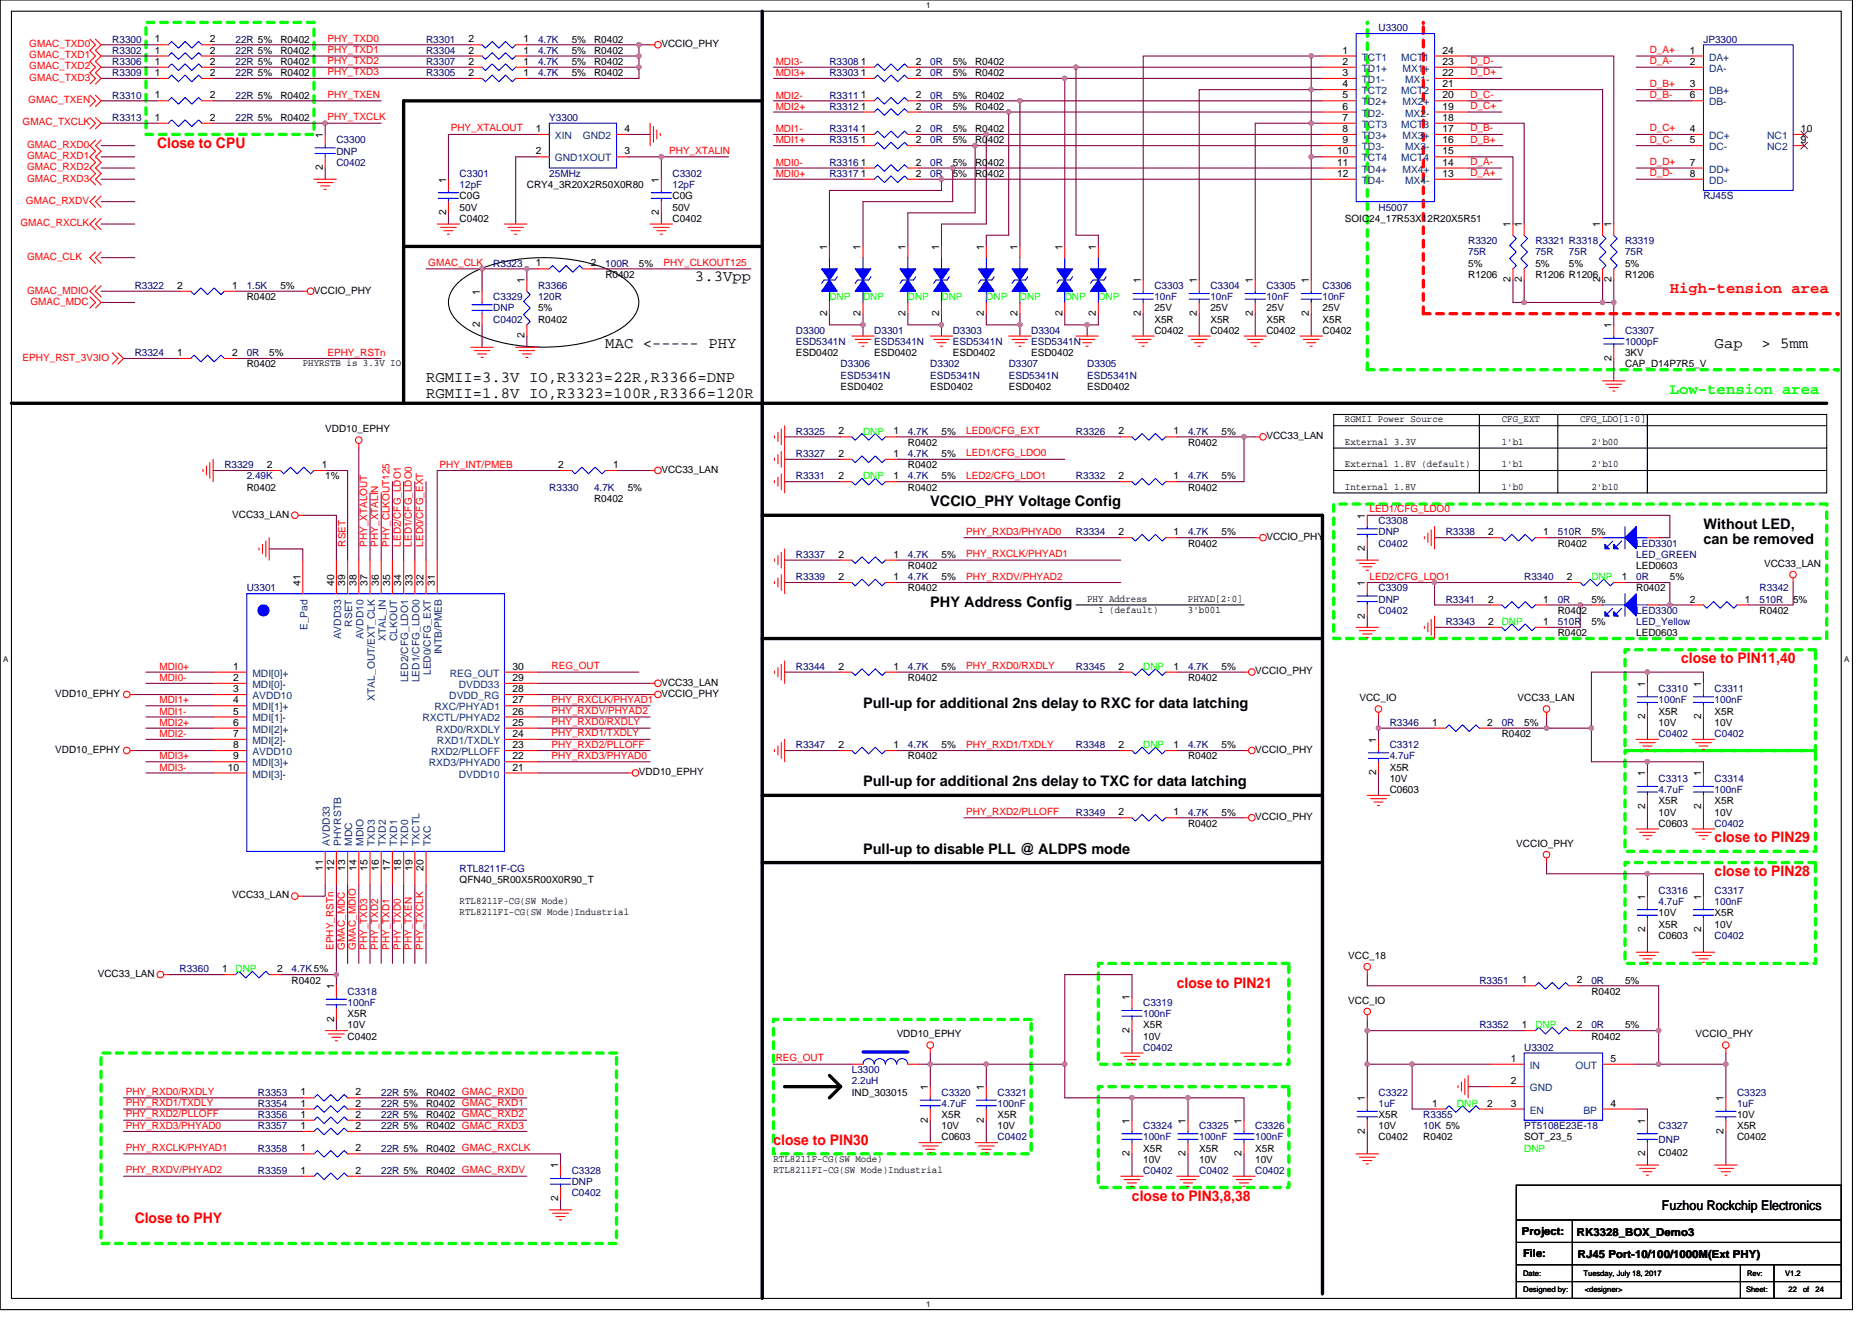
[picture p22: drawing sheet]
<svg xmlns="http://www.w3.org/2000/svg" width="297mm" height="210mm" viewBox="0 0 297 210" stroke-linecap="round" stroke-linejoin="round" font-family="sans-serif">
<defs><g id="words">
<g font-size="2.5">
<text x="110.3" y="44.6">3.3Vpp</text>
<text x="96.1" y="55.3">MAC &lt;----- PHY</text>
<text x="272.1" y="55.3">Gap</text>
<text x="279.5" y="55.3">&gt; 5mm</text>
<text x="67.6" y="60.6">RGMII=3.3V IO,R3323=22R,R3366=DNP</text>
<text x="67.6" y="63.1">RGMII=1.8V IO,R3323=100R,R3366=120R</text>
</g>
<text font-size="2.5" fill="#f00" x="265" y="46.5">High-tension area</text>
<text font-size="2.5" fill="#0f0" x="265" y="62.5">Low-tension area</text>
<g font-size="2.3" fill="#f00">
<text x="24.9" y="23.5">Close to CPU</text>
<text x="266.7" y="105.3">close to PIN11,40</text>
<text x="272.1" y="133.7">close to PIN29</text>
<text x="272.1" y="139">close to PIN28</text>
<text x="186.7" y="156.8">close to PIN21</text>
<text x="122.7" y="181.7">close to PIN30</text>
<text x="179.6" y="190.6">close to PIN3,8,38</text>
<text x="21.4" y="194.2">Close to PHY</text>
</g>
<g font-size="2.3">
<text x="147.6" y="80.4">VCCIO_PHY Voltage Config</text>
<text x="270.3" y="83.9">Without LED,</text>
<text x="270.3" y="86.3">can be removed</text>
<text x="147.6" y="96.4">PHY Address Config</text>
<text x="136.9" y="112.4">Pull-up for additional 2ns delay to RXC for data latching</text>
<text x="136.9" y="124.8">Pull-up for additional 2ns delay to TXC for data latching</text>
<text x="136.9" y="135.5">Pull-up to disable PLL @ ALDPS mode</text>
</g>
<text font-size="2.1" x="263.7" y="192">Fuzhou Rockchip Electronics</text>
<g font-size="1.8">
<text x="241.5" y="196">Project:</text>
<text x="250.2" y="196.2">RK3328_BOX_Demo3</text>
<text x="241.7" y="199.5">File:</text>
<text x="250.4" y="199.7">RJ45 Port-10/100/1000M(Ext PHY)</text>
</g>
<g font-size="1.6" fill="#000080">
<text x="218.7" y="5">U3300</text>
<text x="17.8" y="8.5">R3302</text>
<text x="17.8" y="10.3">R3306</text>
<text x="17.8" y="6.8">R3300</text>
<text x="37.4" y="8.5">22R 5%</text>
<text x="37.4" y="10.3">22R 5%</text>
<text x="37.4" y="6.8">22R 5%</text>
<text x="67.6" y="6.8">R3301</text>
<text x="67.6" y="8.5">R3304</text>
<text x="67.6" y="10.3">R3307</text>
<text x="85.4" y="6.8">4.7K</text>
<text x="85.4" y="8.5">4.7K</text>
<text x="85.4" y="10.3">4.7K</text>
<text x="131.6" y="10.3">R3308</text>
<text x="147.6" y="10.3">0R</text>
<text x="270.3" y="6.8">JP3300</text>
<text x="17.8" y="15.6">R3310</text>
<text x="17.8" y="12.1">R3309</text>
<text x="37.4" y="15.6">22R 5%</text>
<text x="37.4" y="12.1">22R 5%</text>
<text x="67.6" y="12.1">R3305</text>
<text x="85.4" y="12.1">4.7K</text>
<text x="131.6" y="15.6">R3311</text>
<text x="131.6" y="17.4">R3312</text>
<text x="131.6" y="12.1">R3303</text>
<text x="147.6" y="15.6">0R</text>
<text x="147.6" y="17.4">0R</text>
<text x="147.6" y="12.1">0R</text>
<text x="17.8" y="19.2">R3313</text>
<text x="37.4" y="19.2">22R 5%</text>
<text x="53.4" y="22.8">C3300</text>
<text x="87.2" y="19.2">Y3300</text>
<text x="131.6" y="22.8">R3315</text>
<text x="131.6" y="21">R3314</text>
<text x="147.6" y="22.8">0R</text>
<text x="147.6" y="21">0R</text>
<text x="53.4" y="24.5">DNP</text>
<text x="53.4" y="26.3">C0402</text>
<text x="72.9" y="28.1">C3301</text>
<text x="72.9" y="29.9">12pF</text>
<text x="87.2" y="28.1">25MHz</text>
<text x="106.7" y="28.1">C3302</text>
<text x="106.7" y="29.9">12pF</text>
<text x="131.6" y="28.1">R3317</text>
<text x="131.6" y="26.3">R3316</text>
<text x="147.6" y="28.1">0R</text>
<text x="147.6" y="26.3">0R</text>
<text x="218.7" y="33.4">H5007</text>
<text x="270.3" y="31.6">RJ45S</text>
<text x="233" y="38.8">R3320</text>
<text x="233" y="40.5">75R</text>
<text x="243.6" y="38.8">R3321 R3318</text>
<text x="243.6" y="40.5">75R</text>
<text x="249" y="40.5">75R</text>
<text x="257.8" y="38.8">R3319</text>
<text x="257.8" y="40.5">75R</text>
<text x="21.4" y="45.9">R3322</text>
<text x="39.2" y="45.9">1.5K</text>
<text x="78.3" y="42.3">R3323</text>
<text x="78.3" y="47.6">C3329</text>
<text x="85.4" y="45.9">R3366</text>
<text x="85.4" y="47.6">120R</text>
<text x="96" y="42.3">100R</text>
<text x="183.2" y="45.9">C3303</text>
<text x="183.2" y="47.6">10nF</text>
<text x="192.1" y="45.9">C3304</text>
<text x="192.1" y="47.6">10nF</text>
<text x="201" y="45.9">C3305</text>
<text x="201" y="47.6">10nF</text>
<text x="209.8" y="45.9">C3306</text>
<text x="209.8" y="47.6">10nF</text>
<text x="78.3" y="49.4">DNP</text>
<text x="78.3" y="51.2">C0402</text>
<text x="126.3" y="53">D3300</text>
<text x="138.7" y="53">D3301</text>
<text x="151.2" y="53">D3303</text>
<text x="163.6" y="53">D3304</text>
<text x="257.8" y="53">C3307</text>
<text x="21.4" y="56.5">R3324</text>
<text x="39.2" y="56.5">0R</text>
<text x="126.3" y="54.8">ESD5341N</text>
<text x="133.4" y="58.3">D3306</text>
<text x="138.7" y="54.8">ESD5341N</text>
<text x="147.6" y="58.3">D3302</text>
<text x="151.2" y="54.8">ESD5341N</text>
<text x="160.1" y="58.3">D3307</text>
<text x="163.6" y="54.8">ESD5341N</text>
<text x="172.5" y="58.3">D3305</text>
<text x="257.8" y="54.8">1000pF</text>
<text x="133.4" y="60.1">ESD5341N</text>
<text x="147.6" y="60.1">ESD5341N</text>
<text x="160.1" y="60.1">ESD5341N</text>
<text x="172.5" y="60.1">ESD5341N</text>
<text x="126.3" y="69">R3325</text>
<text x="144.1" y="69">4.7K</text>
<text x="170.7" y="69">R3326</text>
<text x="188.5" y="69">4.7K</text>
<text x="35.6" y="74.3">R3329</text>
<text x="39.2" y="76.1">2.49K</text>
<text x="87.2" y="77.9">R3330</text>
<text x="94.3" y="77.9">4.7K</text>
<text x="126.3" y="72.5">R3327</text>
<text x="126.3" y="76.1">R3331</text>
<text x="144.1" y="72.5">4.7K</text>
<text x="144.1" y="76.1">4.7K</text>
<text x="170.7" y="76.1">R3332</text>
<text x="188.5" y="76.1">4.7K</text>
<text x="218.7" y="83.2">C3308</text>
<text x="126.3" y="88.5">R3337</text>
<text x="144.1" y="88.5">4.7K</text>
<text x="170.7" y="85">R3334</text>
<text x="188.5" y="85">4.7K</text>
<text x="218.7" y="85">DNP</text>
<text x="218.7" y="86.8">C0402</text>
<text x="229.4" y="85">R3338</text>
<text x="247.2" y="85">510R</text>
<text x="259.6" y="86.8">LED3301</text>
<text x="259.6" y="88.5">LED_GREEN</text>
<text x="39.2" y="93.9">U3301</text>
<text x="126.3" y="92.1">R3339</text>
<text x="144.1" y="92.1">4.7K</text>
<text x="218.7" y="93.9">C3309</text>
<text x="218.7" y="95.7">DNP</text>
<text x="229.4" y="95.7">R3341</text>
<text x="241.8" y="92.1">R3340</text>
<text x="247.2" y="95.7">0R</text>
<text x="259.6" y="92.1">0R</text>
<text x="279.2" y="93.9">R3342</text>
<text x="279.2" y="95.7">510R</text>
<text x="218.7" y="97.4">C0402</text>
<text x="229.4" y="99.2">R3343</text>
<text x="247.2" y="99.2">510R</text>
<text x="259.6" y="97.4">LED3300</text>
<text x="259.6" y="99.2">LED_Yellow</text>
<text x="126.3" y="106.3">R3344</text>
<text x="144.1" y="106.3">4.7K</text>
<text x="170.7" y="106.3">R3345</text>
<text x="188.5" y="106.3">4.7K</text>
<text x="263.2" y="109.9">C3310</text>
<text x="263.2" y="111.7">100nF</text>
<text x="272.1" y="109.9">C3311</text>
<text x="272.1" y="111.7">100nF</text>
<text x="126.3" y="118.8">R3347</text>
<text x="144.1" y="118.8">4.7K</text>
<text x="170.7" y="118.8">R3348</text>
<text x="188.5" y="118.8">4.7K</text>
<text x="220.5" y="118.8">C3312</text>
<text x="220.5" y="115.2">R3346</text>
<text x="238.3" y="115.2">0R</text>
<text x="263.2" y="117">C0402</text>
<text x="272.1" y="117">C0402</text>
<text x="220.5" y="120.5">4.7uF</text>
<text x="263.2" y="124.1">C3313</text>
<text x="263.2" y="125.9">4.7uF</text>
<text x="272.1" y="124.1">C3314</text>
<text x="272.1" y="125.9">100nF</text>
<text x="170.7" y="129.4">R3349</text>
<text x="188.5" y="129.4">4.7K</text>
<text x="272.1" y="131.2">C0402</text>
<text x="72.9" y="138.3">RTL8211F-CG</text>
<text x="263.2" y="141.9">C3316</text>
<text x="263.2" y="143.7">4.7uF</text>
<text x="272.1" y="141.9">C3317</text>
<text x="272.1" y="143.7">100nF</text>
<text x="272.1" y="149">C0402</text>
<text x="28.5" y="154.3">R3360</text>
<text x="46.3" y="154.3">4.7K 5%</text>
<text x="55.2" y="157.9">C3318</text>
<text x="55.2" y="159.7">100nF</text>
<text x="181.4" y="159.7">C3319</text>
<text x="181.4" y="161.4">100nF</text>
<text x="234.7" y="156.1">R3351</text>
<text x="252.5" y="156.1">0R</text>
<text x="181.4" y="166.8">C0402</text>
<text x="234.7" y="163.2">R3352</text>
<text x="241.8" y="166.8">U3302</text>
<text x="252.5" y="163.2">0R</text>
<text x="40.9" y="173.9">R3353</text>
<text x="60.5" y="173.9">22R 5%</text>
<text x="135.2" y="170.3">L3300</text>
<text x="135.2" y="172.1">2.2uH</text>
<text x="149.4" y="173.9">C3320</text>
<text x="158.3" y="173.9">C3321</text>
<text x="218.7" y="173.9">C3322</text>
<text x="275.6" y="173.9">C3323</text>
<text x="40.9" y="175.7">R3354</text>
<text x="40.9" y="179.2">R3357</text>
<text x="40.9" y="177.4">R3356</text>
<text x="60.5" y="175.7">22R 5%</text>
<text x="60.5" y="179.2">22R 5%</text>
<text x="60.5" y="177.4">22R 5%</text>
<text x="149.4" y="175.7">4.7uF</text>
<text x="158.3" y="175.7">100nF</text>
<text x="181.4" y="179.2">C3324</text>
<text x="190.3" y="179.2">C3325</text>
<text x="199.2" y="179.2">C3326</text>
<text x="218.7" y="175.7">1uF</text>
<text x="225.8" y="177.4">R3355</text>
<text x="225.8" y="179.2">10K 5%</text>
<text x="241.8" y="179.2">PT5108E23E-18</text>
<text x="263.2" y="179.2">C3327</text>
<text x="275.6" y="175.7">1uF</text>
<text x="40.9" y="182.8">R3358</text>
<text x="60.5" y="182.8">22R 5%</text>
<text x="158.3" y="181">C0402</text>
<text x="181.4" y="181">100nF</text>
<text x="190.3" y="181">100nF</text>
<text x="199.2" y="181">100nF</text>
<text x="263.2" y="181.4">DNP</text>
<text x="40.9" y="186.3">R3359</text>
<text x="60.5" y="186.3">22R 5%</text>
<text x="90.7" y="186.3">C3328</text>
<text x="90.7" y="188.1">DNP</text>
<text x="90.7" y="189.9">C0402</text>
<text x="181.4" y="186.3">C0402</text>
<text x="190.3" y="186.3">C0402</text>
<text x="199.2" y="186.3">C0402</text>
</g>
<g font-size="1.6" fill="#f00">
<text x="4.7" y="11">GMAC_TXD2</text>
<text x="4.7" y="9.2">GMAC_TXD1</text>
<text x="4.7" y="7.5">GMAC_TXD0</text>
<text x="52" y="8.4">PHY_TXD1</text>
<text x="52" y="6.6">PHY_TXD0</text>
<text x="52" y="10.2">PHY_TXD2</text>
<text x="52" y="12">PHY_TXD3</text>
<text x="123.1" y="10.3">MDI3-</text>
<text x="233.3" y="10.2">D_D-</text>
<text x="233.3" y="12">D_D+</text>
<text x="261.8" y="10.2">D_A-</text>
<text x="261.8" y="8.4">D_A+</text>
<text x="4.5" y="16.4">GMAC_TXEN</text>
<text x="4.7" y="12.8">GMAC_TXD3</text>
<text x="52" y="15.5">PHY_TXEN</text>
<text x="123.1" y="12.1">MDI3+</text>
<text x="123.1" y="15.6">MDI2-</text>
<text x="123.1" y="17.4">MDI2+</text>
<text x="233.3" y="17.3">D_C+</text>
<text x="233.3" y="15.5">D_C-</text>
<text x="261.8" y="15.5">D_B-</text>
<text x="261.8" y="13.8">D_B+</text>
<text x="3.6" y="19.9">GMAC_TXCLK</text>
<text x="4.3" y="23.5">GMAC_RXD0</text>
<text x="52" y="19.1">PHY_TXCLK</text>
<text x="71.5" y="20.9">PHY_XTALOUT</text>
<text x="123.1" y="21">MDI1-</text>
<text x="123.1" y="22.8">MDI1+</text>
<text x="233.3" y="20.9">D_B-</text>
<text x="233.3" y="22.6">D_B+</text>
<text x="261.8" y="22.6">D_C-</text>
<text x="261.8" y="20.9">D_C+</text>
<text x="4.3" y="28.8">GMAC_RXD3</text>
<text x="4.3" y="27">GMAC_RXD2</text>
<text x="4.3" y="25.3">GMAC_RXD1</text>
<text x="106.2" y="24.4">PHY_XTALIN</text>
<text x="123.1" y="26.3">MDI0-</text>
<text x="123.1" y="28.1">MDI0+</text>
<text x="233.3" y="26.2">D_A-</text>
<text x="233.3" y="28">D_A+</text>
<text x="261.8" y="26.2">D_D+</text>
<text x="261.8" y="28">D_D-</text>
<text x="3.2" y="35.9">GMAC_RXCLK</text>
<text x="4.1" y="32.4">GMAC_RXDV</text>
<text x="4.3" y="41.3">GMAC_CLK</text>
<text x="4.3" y="46.6">GMAC_MDIO</text>
<text x="68" y="42.2">GMAC_CLK</text>
<text x="105.3" y="42.2">PHY_CLKOUT125</text>
<text x="4.8" y="48.4">GMAC_MDC</text>
<text x="3.6" y="57.3">EPHY_RST_3V3IO</text>
<text x="52" y="56.4">EPHY_RSTn</text>
<text x="153.3" y="68.9">LED0/CFG_EXT</text>
<text x="69.7" y="74.2">PHY_INT/PMEB</text>
<text x="153.3" y="76">LED2/CFG_LDO1</text>
<text x="153.3" y="72.4">LED1/CFG_LDO0</text>
<text x="217.3" y="81.3">LED1/CFG_LDO0</text>
<text x="54.8" y="86.8" transform="rotate(-90 54.8 86.8)">RSET</text>
<text x="58.2" y="86.8" transform="rotate(-90 58.2 86.8)">PHY_XTALOUT</text>
<text x="60" y="86.8" transform="rotate(-90 60 86.8)">PHY_XTALIN</text>
<text x="61.8" y="86.8" transform="rotate(-90 61.8 86.8)">PHY_CLKOUT125</text>
<text x="63.6" y="86.8" transform="rotate(-90 63.6 86.8)">LED2/CFG_LDO1</text>
<text x="65.4" y="86.8" transform="rotate(-90 65.4 86.8)">LED1/CFG_LDO0</text>
<text x="67.1" y="86.8" transform="rotate(-90 67.1 86.8)">LED0/CFG_EXT</text>
<text x="153.3" y="88.4">PHY_RXCLK/PHYAD1</text>
<text x="153.3" y="84.9">PHY_RXD3/PHYAD0</text>
<text x="153.3" y="92">PHY_RXDV/PHYAD2</text>
<text x="217.3" y="92">LED2/CFG_LDO1</text>
<text x="25.3" y="106.3">MDI0+</text>
<text x="87.5" y="106.2">REG_OUT</text>
<text x="153.3" y="106.2">PHY_RXD0/RXDLY</text>
<text x="25.3" y="113.4">MDI1-</text>
<text x="25.3" y="108.1">MDI0-</text>
<text x="25.3" y="111.7">MDI1+</text>
<text x="87.5" y="113.3">PHY_RXDV/PHYAD2</text>
<text x="87.5" y="111.5">PHY_RXCLK/PHYAD1</text>
<text x="25.3" y="117">MDI2-</text>
<text x="25.3" y="115.2">MDI2+</text>
<text x="87.5" y="116.9">PHY_RXD1/TXDLY</text>
<text x="87.5" y="115.1">PHY_RXD0/RXDLY</text>
<text x="87.5" y="118.7">PHY_RXD2/PLLOFF</text>
<text x="153.3" y="118.7">PHY_RXD1/TXDLY</text>
<text x="25.3" y="122.3">MDI3-</text>
<text x="25.3" y="120.5">MDI3+</text>
<text x="87.5" y="120.4">PHY_RXD3/PHYAD0</text>
<text x="153.3" y="129.3">PHY_RXD2/PLLOFF</text>
<text x="52.9" y="150.8" transform="rotate(-90 52.9 150.8)">EPHY_RSTn</text>
<text x="54.7" y="150.8" transform="rotate(-90 54.7 150.8)">GMAC_MDC</text>
<text x="56.5" y="150.8" transform="rotate(-90 56.5 150.8)">GMAC_MDIO</text>
<text x="58.2" y="150.8" transform="rotate(-90 58.2 150.8)">PHY_TXD3</text>
<text x="60" y="150.8" transform="rotate(-90 60 150.8)">PHY_TXD2</text>
<text x="61.8" y="150.8" transform="rotate(-90 61.8 150.8)">PHY_TXD1</text>
<text x="63.6" y="150.8" transform="rotate(-90 63.6 150.8)">PHY_TXD0</text>
<text x="65.4" y="150.8" transform="rotate(-90 65.4 150.8)">PHY_TXEN</text>
<text x="67.1" y="150.8" transform="rotate(-90 67.1 150.8)">PHY_TXCLK</text>
<text x="20" y="173.8">PHY_RXD0/RXDLY</text>
<text x="123.1" y="168.4">REG_OUT</text>
<text x="20" y="179.1">PHY_RXD3/PHYAD0</text>
<text x="20" y="177.3">PHY_RXD2/PLLOFF</text>
<text x="20" y="175.6">PHY_RXD1/TXDLY</text>
<text x="20" y="182.7">PHY_RXCLK/PHYAD1</text>
<text x="20" y="186.2">PHY_RXDV/PHYAD2</text>
</g>
<g font-size="1.6">
<text x="24.6" y="8.5">1</text>
<text x="24.6" y="10.3">1</text>
<text x="24.6" y="6.7">1</text>
<text x="33.3" y="8.5">2</text>
<text x="33.3" y="10.3">2</text>
<text x="33.3" y="6.7">2</text>
<text x="44.5" y="8.5">R0402</text>
<text x="44.5" y="10.3">R0402</text>
<text x="44.5" y="6.8">R0402</text>
<text x="74.4" y="6.7">2</text>
<text x="74.4" y="8.5">2</text>
<text x="74.4" y="10.3">2</text>
<text x="83.1" y="6.7">1</text>
<text x="83.1" y="8.5">1</text>
<text x="83.1" y="10.3">1</text>
<text x="90.7" y="6.8">5%</text>
<text x="90.7" y="8.5">5%</text>
<text x="90.7" y="10.3">5%</text>
<text x="94.3" y="6.8">R0402</text>
<text x="94.3" y="8.5">R0402</text>
<text x="94.3" y="10.3">R0402</text>
<text x="104.9" y="7.5">VCCIO_PHY</text>
<text x="136.6" y="10.3">1</text>
<text x="145.3" y="10.3">2</text>
<text x="151.2" y="10.3">5%</text>
<text x="154.7" y="10.3">R0402</text>
<text x="213" y="10.3">2</text>
<text x="213" y="8.5">1</text>
<text x="228.9" y="8.5">24</text>
<text x="228.9" y="10.3">23</text>
<text x="268.2" y="8.5">1</text>
<text x="268.2" y="10.3">2</text>
<text x="24.6" y="15.6">1</text>
<text x="24.6" y="12.1">1</text>
<text x="33.3" y="15.6">2</text>
<text x="33.3" y="12.1">2</text>
<text x="44.5" y="15.6">R0402</text>
<text x="44.5" y="12.1">R0402</text>
<text x="74.4" y="12.1">2</text>
<text x="83.1" y="12.1">1</text>
<text x="90.7" y="12.1">5%</text>
<text x="94.3" y="12.1">R0402</text>
<text x="136.6" y="15.6">1</text>
<text x="136.6" y="17.4">1</text>
<text x="136.6" y="12.1">1</text>
<text x="145.3" y="15.6">2</text>
<text x="145.3" y="17.4">2</text>
<text x="145.3" y="12.1">2</text>
<text x="151.2" y="15.6">5%</text>
<text x="151.2" y="17.4">5%</text>
<text x="151.2" y="12.1">5%</text>
<text x="154.7" y="15.6">R0402</text>
<text x="154.7" y="17.4">R0402</text>
<text x="154.7" y="12.1">R0402</text>
<text x="213" y="17.4">6</text>
<text x="213" y="15.6">5</text>
<text x="213" y="13.8">4</text>
<text x="213" y="12.1">3</text>
<text x="228.9" y="13.8">21</text>
<text x="228.9" y="12.1">22</text>
<text x="228.9" y="17.4">19</text>
<text x="228.9" y="15.6">20</text>
<text x="268.2" y="13.8">3</text>
<text x="268.2" y="15.6">6</text>
<text x="24.6" y="19.2">1</text>
<text x="33.3" y="19.2">2</text>
<text x="44.5" y="19.2">R0402</text>
<text x="51.2" y="21.9" transform="rotate(-90 51.2 21.9)">1</text>
<text x="85" y="21">1</text>
<text x="99.1" y="21">4</text>
<text x="136.6" y="22.7">1</text>
<text x="136.6" y="21">1</text>
<text x="145.3" y="22.7">2</text>
<text x="145.3" y="21">2</text>
<text x="151.2" y="22.8">5%</text>
<text x="151.2" y="21">5%</text>
<text x="154.7" y="22.8">R0402</text>
<text x="154.7" y="21">R0402</text>
<text x="213" y="22.7">9</text>
<text x="213" y="21">8</text>
<text x="213" y="19.2">7</text>
<text x="228.9" y="19.2">18</text>
<text x="228.9" y="22.7">16</text>
<text x="228.9" y="21">17</text>
<text x="268.2" y="21">4</text>
<text x="268.2" y="22.7">5</text>
<text x="285.8" y="22.7">9</text>
<text x="285.8" y="21">10</text>
<text x="51.2" y="27.1" transform="rotate(-90 51.2 27.1)">2</text>
<text x="70.8" y="29" transform="rotate(-90 70.8 29)">1</text>
<text x="83.6" y="29.9">CRY4_3R20X2R50X0R80</text>
<text x="85" y="24.5">2</text>
<text x="99.1" y="24.5">3</text>
<text x="104.6" y="29" transform="rotate(-90 104.6 29)">1</text>
<text x="136.6" y="28.1">1</text>
<text x="136.6" y="26.3">1</text>
<text x="145.3" y="28.1">2</text>
<text x="145.3" y="26.3">2</text>
<text x="151.2" y="28.1">5%</text>
<text x="151.2" y="26.3">5%</text>
<text x="154.7" y="28.1">R0402</text>
<text x="154.7" y="26.3">R0402</text>
<text x="212.2" y="28.1">12</text>
<text x="212.2" y="26.3">11</text>
<text x="212.2" y="24.5">10</text>
<text x="228.9" y="24.5">15</text>
<text x="228.9" y="28.1">13</text>
<text x="228.9" y="26.3">14</text>
<text x="268.2" y="26.3">7</text>
<text x="268.2" y="28.1">8</text>
<text x="70.8" y="34.2" transform="rotate(-90 70.8 34.2)">2</text>
<text x="72.9" y="35.2">C0402</text>
<text x="72.9" y="31.6">C0G</text>
<text x="72.9" y="33.4">50V</text>
<text x="104.6" y="34.2" transform="rotate(-90 104.6 34.2)">2</text>
<text x="106.7" y="35.2">C0402</text>
<text x="106.7" y="31.6">C0G</text>
<text x="106.7" y="33.4">50V</text>
<text x="213.4" y="35.2">SOIC24_17R53X12R20X5R51</text>
<text x="131.2" y="39.6" transform="rotate(-90 131.2 39.6)">1</text>
<text x="136.6" y="39.6" transform="rotate(-90 136.6 39.6)">1</text>
<text x="143.7" y="39.6" transform="rotate(-90 143.7 39.6)">1</text>
<text x="149" y="39.6" transform="rotate(-90 149 39.6)">1</text>
<text x="156.1" y="39.6" transform="rotate(-90 156.1 39.6)">1</text>
<text x="161.5" y="39.6" transform="rotate(-90 161.5 39.6)">1</text>
<text x="168.6" y="39.6" transform="rotate(-90 168.6 39.6)">1</text>
<text x="173.9" y="39.6" transform="rotate(-90 173.9 39.6)">1</text>
<text x="239.7" y="36.1" transform="rotate(-90 239.7 36.1)">1</text>
<text x="241.5" y="36.1" transform="rotate(-90 241.5 36.1)">1</text>
<text x="253.9" y="36.1" transform="rotate(-90 253.9 36.1)">1</text>
<text x="255.7" y="36.1" transform="rotate(-90 255.7 36.1)">1</text>
<text x="28.1" y="45.8">2</text>
<text x="36.8" y="45.8">1</text>
<text x="39.2" y="47.6">R0402</text>
<text x="44.5" y="45.9">5%</text>
<text x="49.8" y="46.6">VCCIO_PHY</text>
<text x="76.1" y="46.8" transform="rotate(-90 76.1 46.8)">1</text>
<text x="83.2" y="45" transform="rotate(-90 83.2 45)">1</text>
<text x="85" y="42.3">1</text>
<text x="93.7" y="42.3">2</text>
<text x="96.1" y="44.1">R0402</text>
<text x="101.4" y="42.3">5%</text>
<text x="181" y="45" transform="rotate(-90 181 45)">1</text>
<text x="189.9" y="45" transform="rotate(-90 189.9 45)">1</text>
<text x="198.8" y="45" transform="rotate(-90 198.8 45)">1</text>
<text x="207.7" y="45" transform="rotate(-90 207.7 45)">1</text>
<text x="233" y="44.1">R1206</text>
<text x="233" y="42.3">5%</text>
<text x="239.7" y="44.8" transform="rotate(-90 239.7 44.8)">2</text>
<text x="241.5" y="44.8" transform="rotate(-90 241.5 44.8)">2</text>
<text x="243.6" y="44.1">R1206 R1206</text>
<text x="243.6" y="42.3">5%</text>
<text x="249" y="42.3">5%</text>
<text x="253.9" y="44.8" transform="rotate(-90 253.9 44.8)">2</text>
<text x="255.7" y="44.8" transform="rotate(-90 255.7 44.8)">2</text>
<text x="257.8" y="44.1">R1206</text>
<text x="257.8" y="42.3">5%</text>
<text x="76.1" y="51.9" transform="rotate(-90 76.1 51.9)">2</text>
<text x="83.2" y="53.7" transform="rotate(-90 83.2 53.7)">2</text>
<text x="85.4" y="51.2">R0402</text>
<text x="85.4" y="49.4">5%</text>
<text x="131.2" y="50.2" transform="rotate(-90 131.2 50.2)">2</text>
<text x="136.6" y="50.2" transform="rotate(-90 136.6 50.2)">2</text>
<text x="143.7" y="50.2" transform="rotate(-90 143.7 50.2)">2</text>
<text x="149" y="50.2" transform="rotate(-90 149 50.2)">2</text>
<text x="156.1" y="50.2" transform="rotate(-90 156.1 50.2)">2</text>
<text x="161.5" y="50.2" transform="rotate(-90 161.5 50.2)">2</text>
<text x="168.6" y="50.2" transform="rotate(-90 168.6 50.2)">2</text>
<text x="173.9" y="50.2" transform="rotate(-90 173.9 50.2)">2</text>
<text x="181" y="50.2" transform="rotate(-90 181 50.2)">2</text>
<text x="183.2" y="53">C0402</text>
<text x="183.2" y="51.2">X5R</text>
<text x="183.2" y="49.4">25V</text>
<text x="189.9" y="50.2" transform="rotate(-90 189.9 50.2)">2</text>
<text x="192.1" y="53">C0402</text>
<text x="192.1" y="51.2">X5R</text>
<text x="192.1" y="49.4">25V</text>
<text x="198.8" y="50.2" transform="rotate(-90 198.8 50.2)">2</text>
<text x="201" y="53">C0402</text>
<text x="201" y="51.2">X5R</text>
<text x="201" y="49.4">25V</text>
<text x="207.7" y="50.2" transform="rotate(-90 207.7 50.2)">2</text>
<text x="209.8" y="53">C0402</text>
<text x="209.8" y="51.2">X5R</text>
<text x="209.8" y="49.4">25V</text>
<text x="255.7" y="52.1" transform="rotate(-90 255.7 52.1)">1</text>
<text x="28.1" y="56.5">1</text>
<text x="36.8" y="56.5">2</text>
<text x="39.2" y="58.3">R0402</text>
<text x="42.7" y="56.5">5%</text>
<text x="48" y="58.1">PHYRSTB is 3.3V IO</text>
<text x="126.3" y="56.5">ESD0402</text>
<text x="138.7" y="56.5">ESD0402</text>
<text x="151.2" y="56.5">ESD0402</text>
<text x="163.6" y="56.5">ESD0402</text>
<text x="255.7" y="57.3" transform="rotate(-90 255.7 57.3)">2</text>
<text x="257.8" y="58.3">CAP_D14P7R5_V</text>
<text x="257.8" y="56.5">3KV</text>
<text x="133.4" y="61.9">ESD0402</text>
<text x="147.6" y="61.9">ESD0402</text>
<text x="160.1" y="61.9">ESD0402</text>
<text x="172.5" y="61.9">ESD0402</text>
<text x="51.6" y="68.6">VDD10_EPHY</text>
<text x="133" y="69">2</text>
<text x="141.7" y="69">1</text>
<text x="144.1" y="70.8">R0402</text>
<text x="149.4" y="69">5%</text>
<text x="177.5" y="69">2</text>
<text x="186.2" y="69">1</text>
<text x="188.5" y="70.8">R0402</text>
<text x="193.8" y="69">5%</text>
<text x="201" y="69.7">VCC33_LAN</text>
<text x="213.4" y="67">RGMII Power Source</text>
<text x="213.4" y="70.6">External 3.3V</text>
<text x="238.3" y="67">CFG_EXT</text>
<text x="238.3" y="70.6">1'b1</text>
<text x="250.7" y="67">CFG_LDO[1:0]</text>
<text x="252.5" y="70.6">2'b00</text>
<text x="39.2" y="77.9">R0402</text>
<text x="42.4" y="74.3">2</text>
<text x="51.1" y="74.3">1</text>
<text x="51.6" y="76.1">1%</text>
<text x="88.6" y="74.3">2</text>
<text x="97.3" y="74.3">1</text>
<text x="99.6" y="77.9">5%</text>
<text x="104.9" y="75">VCC33_LAN</text>
<text x="133" y="72.5">2</text>
<text x="133" y="76.1">2</text>
<text x="141.7" y="72.5">1</text>
<text x="141.7" y="76.1">1</text>
<text x="144.1" y="74.3">R0402</text>
<text x="144.1" y="77.9">R0402</text>
<text x="149.4" y="72.5">5%</text>
<text x="149.4" y="76.1">5%</text>
<text x="177.5" y="76.1">2</text>
<text x="186.2" y="76.1">1</text>
<text x="188.5" y="77.9">R0402</text>
<text x="193.8" y="76.1">5%</text>
<text x="213.4" y="77.7">Internal 1.8V</text>
<text x="213.4" y="74.1">External 1.8V (default)</text>
<text x="238.3" y="77.7">1'b0</text>
<text x="238.3" y="74.1">1'b1</text>
<text x="252.5" y="77.7">2'b10</text>
<text x="252.5" y="74.1">2'b10</text>
<text x="36.8" y="82.1">VCC33_LAN</text>
<text x="94.3" y="79.7">R0402</text>
<text x="216.6" y="82.3" transform="rotate(-90 216.6 82.3)">1</text>
<text x="133" y="88.5">2</text>
<text x="141.7" y="88.5">1</text>
<text x="149.4" y="88.5">5%</text>
<text x="177.5" y="85">2</text>
<text x="186.2" y="85">1</text>
<text x="188.5" y="86.8">R0402</text>
<text x="193.8" y="85">5%</text>
<text x="201" y="85.7">VCCIO_PHY</text>
<text x="216.6" y="87.5" transform="rotate(-90 216.6 87.5)">2</text>
<text x="236.2" y="85">2</text>
<text x="244.9" y="85">1</text>
<text x="247.2" y="86.8">R0402</text>
<text x="252.5" y="85">5%</text>
<text x="279.9" y="90">VCC33_LAN</text>
<text x="47.7" y="93" transform="rotate(-90 47.7 93)">41</text>
<text x="53" y="93" transform="rotate(-90 53 93)">40</text>
<text x="54.8" y="93" transform="rotate(-90 54.8 93)">39</text>
<text x="56.6" y="93" transform="rotate(-90 56.6 93)">38</text>
<text x="58.3" y="93" transform="rotate(-90 58.3 93)">37</text>
<text x="60.1" y="93" transform="rotate(-90 60.1 93)">36</text>
<text x="61.9" y="93" transform="rotate(-90 61.9 93)">35</text>
<text x="63.7" y="93" transform="rotate(-90 63.7 93)">34</text>
<text x="65.4" y="93" transform="rotate(-90 65.4 93)">33</text>
<text x="67.2" y="93" transform="rotate(-90 67.2 93)">32</text>
<text x="69" y="93" transform="rotate(-90 69 93)">31</text>
<text x="133" y="92.1">2</text>
<text x="141.7" y="92.1">1</text>
<text x="144.1" y="90.3">R0402</text>
<text x="144.1" y="93.9">R0402</text>
<text x="149.4" y="92.1">5%</text>
<text x="172.5" y="95.5">PHY Address</text>
<text x="188.5" y="95.5">PHYAD[2:0]</text>
<text x="216.6" y="93" transform="rotate(-90 216.6 93)">1</text>
<text x="236.2" y="95.6">2</text>
<text x="244.9" y="95.6">1</text>
<text x="248.6" y="92.1">2</text>
<text x="252.5" y="95.7">5%</text>
<text x="257.3" y="92.1">1</text>
<text x="259.6" y="90.3">LED0603</text>
<text x="259.6" y="93.9">R0402</text>
<text x="265" y="92.1">5%</text>
<text x="268.2" y="95.6">2</text>
<text x="276.9" y="95.6">1</text>
<text x="284.5" y="95.7">5%</text>
<text x="174.3" y="97.3">1 (default)</text>
<text x="188.5" y="97.3">3'b001</text>
<text x="216.6" y="98.2" transform="rotate(-90 216.6 98.2)">2</text>
<text x="236.2" y="99.2">2</text>
<text x="244.9" y="99.2">1</text>
<text x="247.2" y="101">R0402</text>
<text x="247.2" y="97.4">R0402</text>
<text x="252.5" y="99.2">5%</text>
<text x="259.6" y="101">LED0603</text>
<text x="279.2" y="97.4">R0402</text>
<text x="37" y="106.3">1</text>
<text x="81.3" y="106.3">30</text>
<text x="133" y="106.3">2</text>
<text x="141.7" y="106.3">1</text>
<text x="149.4" y="106.3">5%</text>
<text x="177.5" y="106.3">2</text>
<text x="186.2" y="106.3">1</text>
<text x="193.8" y="106.3">5%</text>
<text x="199.2" y="107">VCCIO_PHY</text>
<text x="8.8" y="110.6">VDD10_EPHY</text>
<text x="37" y="108.1">2</text>
<text x="37" y="109.9">3</text>
<text x="37" y="111.6">4</text>
<text x="37" y="113.4">5</text>
<text x="81.3" y="111.6">27</text>
<text x="81.3" y="113.4">26</text>
<text x="81.3" y="108.1">29</text>
<text x="81.3" y="109.9">28</text>
<text x="104.9" y="110.6">VCCIO_PHY</text>
<text x="104.9" y="108.8">VCC33_LAN</text>
<text x="144.1" y="108.1">R0402</text>
<text x="188.5" y="108.1">R0402</text>
<text x="215.7" y="111.3">VCC_IO</text>
<text x="240.8" y="111.3">VCC33_LAN</text>
<text x="261" y="109" transform="rotate(-90 261 109)">1</text>
<text x="263.2" y="113.4">X5R</text>
<text x="269.9" y="109" transform="rotate(-90 269.9 109)">1</text>
<text x="272.1" y="113.4">X5R</text>
<text x="8.8" y="119.5">VDD10_EPHY</text>
<text x="37" y="115.2">6</text>
<text x="37" y="117">7</text>
<text x="37" y="118.7">8</text>
<text x="81.3" y="115.2">25</text>
<text x="81.3" y="118.7">23</text>
<text x="81.3" y="117">24</text>
<text x="133" y="118.7">2</text>
<text x="141.7" y="118.7">1</text>
<text x="149.4" y="118.8">5%</text>
<text x="177.5" y="118.7">2</text>
<text x="186.2" y="118.7">1</text>
<text x="193.8" y="118.8">5%</text>
<text x="199.2" y="119.5">VCCIO_PHY</text>
<text x="218.4" y="117.9" transform="rotate(-90 218.4 117.9)">1</text>
<text x="227.3" y="115.2">1</text>
<text x="236" y="115.2">2</text>
<text x="238.3" y="117">R0402</text>
<text x="241.8" y="115.2">5%</text>
<text x="261" y="114.2" transform="rotate(-90 261 114.2)">2</text>
<text x="263.2" y="115.2">10V</text>
<text x="269.9" y="114.2" transform="rotate(-90 269.9 114.2)">2</text>
<text x="272.1" y="115.2">10V</text>
<text x="36.1" y="122.3">10</text>
<text x="37" y="120.5">9</text>
<text x="81.3" y="122.3">21</text>
<text x="81.3" y="120.5">22</text>
<text x="101.4" y="123">VDD10_EPHY</text>
<text x="144.1" y="120.5">R0402</text>
<text x="188.5" y="120.5">R0402</text>
<text x="218.4" y="123.1" transform="rotate(-90 218.4 123.1)">2</text>
<text x="220.5" y="125.9">C0603</text>
<text x="220.5" y="122.3">X5R</text>
<text x="220.5" y="124.1">10V</text>
<text x="261" y="123.2" transform="rotate(-90 261 123.2)">1</text>
<text x="269.9" y="123.2" transform="rotate(-90 269.9 123.2)">1</text>
<text x="177.5" y="129.4">2</text>
<text x="186.2" y="129.4">1</text>
<text x="188.5" y="131.2">R0402</text>
<text x="193.8" y="129.4">5%</text>
<text x="199.2" y="130.2">VCCIO_PHY</text>
<text x="261" y="128.4" transform="rotate(-90 261 128.4)">2</text>
<text x="263.2" y="131.2">C0603</text>
<text x="263.2" y="127.7">X5R</text>
<text x="263.2" y="129.4">10V</text>
<text x="269.9" y="128.4" transform="rotate(-90 269.9 128.4)">2</text>
<text x="272.1" y="127.7">X5R</text>
<text x="272.1" y="129.4">10V</text>
<text x="240.6" y="134.4">VCCIO_PHY</text>
<text x="36.8" y="142.6">VCC33_LAN</text>
<text x="51.2" y="138.2" transform="rotate(-90 51.2 138.2)">11</text>
<text x="53" y="138.2" transform="rotate(-90 53 138.2)">12</text>
<text x="54.8" y="138.2" transform="rotate(-90 54.8 138.2)">13</text>
<text x="56.6" y="138.2" transform="rotate(-90 56.6 138.2)">14</text>
<text x="58.3" y="138.2" transform="rotate(-90 58.3 138.2)">15</text>
<text x="60.1" y="138.2" transform="rotate(-90 60.1 138.2)">16</text>
<text x="61.9" y="138.2" transform="rotate(-90 61.9 138.2)">17</text>
<text x="63.7" y="138.2" transform="rotate(-90 63.7 138.2)">18</text>
<text x="65.4" y="138.2" transform="rotate(-90 65.4 138.2)">19</text>
<text x="67.2" y="138.2" transform="rotate(-90 67.2 138.2)">20</text>
<text x="72.9" y="143.5">RTL8211F-CG(SW Mode)</text>
<text x="72.9" y="140.1">QFN40_5R00X5R00X0R90_T</text>
<text x="261" y="142.8" transform="rotate(-90 261 142.8)">1</text>
<text x="269.9" y="142.8" transform="rotate(-90 269.9 142.8)">1</text>
<text x="72.9" y="145.3">RTL8211FI-CG(SW Mode)Industrial</text>
<text x="261" y="148" transform="rotate(-90 261 148)">2</text>
<text x="263.2" y="149">C0603</text>
<text x="263.2" y="147.2">X5R</text>
<text x="263.2" y="145.4">10V</text>
<text x="269.9" y="148" transform="rotate(-90 269.9 148)">2</text>
<text x="272.1" y="145.4">X5R</text>
<text x="272.1" y="147.2">10V</text>
<text x="15.5" y="155">VCC33_LAN</text>
<text x="35.2" y="154.3">1</text>
<text x="44" y="154.3">2</text>
<text x="213.9" y="152.2">VCC_18</text>
<text x="46.3" y="156.1">R0402</text>
<text x="53" y="157" transform="rotate(-90 53 157)">1</text>
<text x="55.2" y="161.4">X5R</text>
<text x="179.2" y="158.8" transform="rotate(-90 179.2 158.8)">1</text>
<text x="213.9" y="159.3">VCC_IO</text>
<text x="241.5" y="156.1">1</text>
<text x="250.2" y="156.1">2</text>
<text x="252.5" y="157.9">R0402</text>
<text x="257.8" y="156.1">5%</text>
<text x="53" y="162.2" transform="rotate(-90 53 162.2)">2</text>
<text x="55.2" y="165">C0402</text>
<text x="55.2" y="163.2">10V</text>
<text x="142.3" y="164.6">VDD10_EPHY</text>
<text x="179.2" y="164" transform="rotate(-90 179.2 164)">2</text>
<text x="181.4" y="163.2">X5R</text>
<text x="181.4" y="165">10V</text>
<text x="241.5" y="163.2">1</text>
<text x="250.2" y="163.2">2</text>
<text x="252.5" y="165">R0402</text>
<text x="257.8" y="163.2">5%</text>
<text x="269" y="164.6">VCCIO_PHY</text>
<text x="47.7" y="173.9">1</text>
<text x="56.4" y="173.9">2</text>
<text x="67.6" y="173.9">R0402 GMAC_RXD0</text>
<text x="135.2" y="173.9">IND_303015</text>
<text x="147.2" y="173" transform="rotate(-90 147.2 173)">1</text>
<text x="156.1" y="173" transform="rotate(-90 156.1 173)">1</text>
<text x="239.7" y="168.5">1</text>
<text x="239.7" y="172.1">2</text>
<text x="255.5" y="168.5">5</text>
<text x="47.7" y="175.6">1</text>
<text x="47.7" y="179.2">1</text>
<text x="47.7" y="177.4">1</text>
<text x="56.4" y="175.6">2</text>
<text x="56.4" y="179.2">2</text>
<text x="56.4" y="177.4">2</text>
<text x="67.6" y="175.7">R0402 GMAC_RXD1</text>
<text x="67.6" y="179.2">R0402 GMAC_RXD3</text>
<text x="67.6" y="177.4">R0402 GMAC_RXD2</text>
<text x="147.2" y="178.2" transform="rotate(-90 147.2 178.2)">2</text>
<text x="149.4" y="177.4">X5R</text>
<text x="149.4" y="179.2">10V</text>
<text x="156.1" y="178.2" transform="rotate(-90 156.1 178.2)">2</text>
<text x="158.3" y="177.4">X5R</text>
<text x="158.3" y="179.2">10V</text>
<text x="179.2" y="178.3" transform="rotate(-90 179.2 178.3)">1</text>
<text x="188.1" y="178.3" transform="rotate(-90 188.1 178.3)">1</text>
<text x="197" y="178.3" transform="rotate(-90 197 178.3)">1</text>
<text x="216.6" y="180" transform="rotate(-90 216.6 180)">2</text>
<text x="216.6" y="174.8" transform="rotate(-90 216.6 174.8)">1</text>
<text x="218.7" y="177.4">X5R</text>
<text x="218.7" y="179.2">10V</text>
<text x="227.3" y="175.6">1</text>
<text x="236" y="175.6">2</text>
<text x="239.7" y="175.6">3</text>
<text x="255.5" y="175.6">4</text>
<text x="261" y="178.3" transform="rotate(-90 261 178.3)">1</text>
<text x="273.5" y="180" transform="rotate(-90 273.5 180)">2</text>
<text x="273.5" y="174.8" transform="rotate(-90 273.5 174.8)">1</text>
<text x="275.6" y="179.2">X5R</text>
<text x="275.6" y="177.4">10V</text>
<text x="47.7" y="182.8">1</text>
<text x="56.4" y="182.8">2</text>
<text x="67.6" y="182.8">R0402 GMAC_RXCLK</text>
<text x="88.6" y="185.4" transform="rotate(-90 88.6 185.4)">1</text>
<text x="122.7" y="184.4">RTL8211F-CG(SW Mode)</text>
<text x="149.4" y="181">C0603</text>
<text x="179.2" y="183.5" transform="rotate(-90 179.2 183.5)">2</text>
<text x="181.4" y="182.8">X5R</text>
<text x="181.4" y="184.6">10V</text>
<text x="188.1" y="183.5" transform="rotate(-90 188.1 183.5)">2</text>
<text x="190.3" y="182.8">X5R</text>
<text x="190.3" y="184.6">10V</text>
<text x="197" y="183.5" transform="rotate(-90 197 183.5)">2</text>
<text x="199.2" y="182.8">X5R</text>
<text x="199.2" y="184.6">10V</text>
<text x="218.7" y="181">C0402</text>
<text x="225.8" y="181">R0402</text>
<text x="241.8" y="181">SOT_23_5</text>
<text x="261" y="183.5" transform="rotate(-90 261 183.5)">2</text>
<text x="263.2" y="183.5">C0402</text>
<text x="275.6" y="181">C0402</text>
<text x="47.7" y="186.3">1</text>
<text x="56.4" y="186.3">2</text>
<text x="67.6" y="186.3">R0402 GMAC_RXDV</text>
<text x="88.6" y="190.6" transform="rotate(-90 88.6 190.6)">2</text>
<text x="122.7" y="186.2">RTL8211FI-CG(SW Mode)Industrial</text>
</g>
<g font-size="1.6" fill="#004080">
<text x="216.1" y="11.4">TD1+</text>
<text x="216.1" y="9.6">TCT1</text>
<text x="222.4" y="9.6">MCT1</text>
<text x="222.5" y="11.4">MX1+</text>
<text x="271.2" y="9.6">DA+</text>
<text x="271.2" y="11.4">DA-</text>
<text x="216.1" y="16.7">TD2+</text>
<text x="216.1" y="14.9">TCT2</text>
<text x="216.1" y="13.2">TD1-</text>
<text x="222.4" y="14.9">MCT2</text>
<text x="222.5" y="16.7">MX2+</text>
<text x="222.9" y="13.2">MX1-</text>
<text x="271.2" y="14.9">DB+</text>
<text x="271.2" y="16.7">DB-</text>
<text x="88" y="22.1">XIN</text>
<text x="92.5" y="22.1">GND2</text>
<text x="216.1" y="23.8">TD3-</text>
<text x="216.1" y="22.1">TD3+</text>
<text x="216.1" y="20.3">TCT3</text>
<text x="216.1" y="18.5">TD2-</text>
<text x="222.4" y="20.3">MCT3</text>
<text x="222.5" y="22.1">MX3+</text>
<text x="222.9" y="18.5">MX2-</text>
<text x="222.9" y="23.8">MX3-</text>
<text x="271.2" y="22.1">DC+</text>
<text x="271.2" y="23.8">DC-</text>
<text x="280.4" y="23.8">NC2</text>
<text x="280.4" y="22.1">NC1</text>
<text x="88" y="25.6">GND1XOUT</text>
<text x="216.1" y="29.2">TD4-</text>
<text x="216.1" y="27.4">TD4+</text>
<text x="216.1" y="25.6">TCT4</text>
<text x="222.4" y="25.6">MCT4</text>
<text x="222.5" y="27.4">MX4+</text>
<text x="222.9" y="29.2">MX4-</text>
<text x="271.2" y="27.4">DD+</text>
<text x="271.2" y="29.2">DD-</text>
<text x="48.8" y="100" transform="rotate(-90 48.8 100)">E_Pad</text>
<text x="54.1" y="101.5" transform="rotate(-90 54.1 101.5)">AVDD33</text>
<text x="55.9" y="99.5" transform="rotate(-90 55.9 99.5)">RSET</text>
<text x="57.7" y="101.5" transform="rotate(-90 57.7 101.5)">AVDD10</text>
<text x="61.2" y="101.7" transform="rotate(-90 61.2 101.7)">XTAL_IN</text>
<text x="63" y="101.7" transform="rotate(-90 63 101.7)">CLKOUT</text>
<text x="40" y="107.4">MDI[0]+</text>
<text x="68.3" y="107.2" transform="rotate(-90 68.3 107.2)">LED0/CFG_EXT</text>
<text x="70.1" y="103.9" transform="rotate(-90 70.1 103.9)">INTB/PMEB</text>
<text x="71.4" y="107.4">REG_OUT</text>
<text x="40" y="109.2">MDI[0]-</text>
<text x="40" y="111">AVDD10</text>
<text x="40" y="112.7">MDI[1]+</text>
<text x="59.5" y="111.2" transform="rotate(-90 59.5 111.2)">XTAL_OUT/EXT_CLK</text>
<text x="64.8" y="108.3" transform="rotate(-90 64.8 108.3)">LED2/CFG_LDO1</text>
<text x="66.6" y="108.3" transform="rotate(-90 66.6 108.3)">LED1/CFG_LDO0</text>
<text x="68.9" y="112.7">RXC/PHYAD1</text>
<text x="71.3" y="111">DVDD_RG</text>
<text x="72.8" y="109.2">DVDD33</text>
<text x="40" y="114.5">MDI[1]-</text>
<text x="40" y="116.3">MDI[2]+</text>
<text x="40" y="118.1">MDI[2]-</text>
<text x="40" y="119.8">AVDD10</text>
<text x="67.1" y="114.5">RXCTL/PHYAD2</text>
<text x="68.4" y="119.8">RXD2/PLLOFF</text>
<text x="69.2" y="116.3">RXD0/RXDLY</text>
<text x="69.3" y="118.1">RXD1/TXDLY</text>
<text x="40" y="121.6">MDI[3]+</text>
<text x="40" y="123.4">MDI[3]-</text>
<text x="68" y="121.6">RXD3/PHYAD0</text>
<text x="72.8" y="123.4">DVDD10</text>
<text x="52.3" y="134.2" transform="rotate(-90 52.3 134.2)">AVDD33</text>
<text x="54.1" y="134.2" transform="rotate(-90 54.1 134.2)">PHYRSTB</text>
<text x="55.9" y="134.2" transform="rotate(-90 55.9 134.2)">MDC</text>
<text x="57.7" y="134.2" transform="rotate(-90 57.7 134.2)">MDIO</text>
<text x="59.5" y="134.2" transform="rotate(-90 59.5 134.2)">TXD3</text>
<text x="61.2" y="134.2" transform="rotate(-90 61.2 134.2)">TXD2</text>
<text x="63" y="134.2" transform="rotate(-90 63 134.2)">TXD1</text>
<text x="64.8" y="134.2" transform="rotate(-90 64.8 134.2)">TXD0</text>
<text x="66.6" y="134.2" transform="rotate(-90 66.6 134.2)">TXCTL</text>
<text x="68.3" y="134.2" transform="rotate(-90 68.3 134.2)">TXC</text>
<text x="242.7" y="169.6">IN</text>
<text x="242.7" y="173.2">GND</text>
<text x="250" y="169.6">OUT</text>
<text x="242.7" y="176.7">EN</text>
<text x="251.2" y="176.7">BP</text>
</g>
<g font-size="1.6" fill="#0f0">
<text x="131.6" y="47.6">DNP</text>
<text x="136.9" y="47.6">DNP</text>
<text x="144.1" y="47.6">DNP</text>
<text x="149.4" y="47.6">DNP</text>
<text x="156.5" y="47.6">DNP</text>
<text x="161.8" y="47.6">DNP</text>
<text x="168.9" y="47.6">DNP</text>
<text x="174.3" y="47.6">DNP</text>
<text x="136.9" y="69">DNP</text>
<text x="136.9" y="76.1">DNP</text>
<text x="252.5" y="92.1">DNP</text>
<text x="238.3" y="99.2">DNP</text>
<text x="181.4" y="106.3">DNP</text>
<text x="181.4" y="118.8">DNP</text>
<text x="37.4" y="154.3">DNP</text>
<text x="243.6" y="163.2">DNP</text>
<text x="231.2" y="175.7">DNP</text>
<text x="241.8" y="182.8">DNP</text>
</g>
<g font-size="1.3">
<text x="147" y="1.3">1</text>
<text x=".5" y="105.1">A</text>
<text x="292.6" y="105.1">A</text>
<text x="147" y="207.4">1</text>
</g>
<g font-size="1.2">
<text x="241.7" y="202.6">Date:</text>
<text x="251.3" y="202.6">Tuesday, July 18, 2017</text>
<text x="277.2" y="202.6">Rev:</text>
<text x="283.3" y="202.6">V1.2</text>
<text x="241.7" y="205.1">Designed by:</text>
<text x="251.5" y="205.1">&lt;designer&gt;</text>
<text x="277" y="205.1">Sheet:</text>
<text x="283.8" y="205.1">22</text>
<text x="286.1" y="205.1">of</text>
<text x="288.1" y="205.1">24</text>
</g>
</g></defs>
<path d="M0 0h293.9v207.9h-293.9zM1.8 1.8h290.4v204.3h-290.4z" fill="none" stroke="#000" stroke-width=".17"/>
<g fill="#fff">
<path d="M147 .2h.7v1.4h-.7z"/>
<path d="M147 206.3h.7v1.4h-.7z"/>
<path d="M.5 103.9h.8v1.4h-.8z"/>
<path d="M292.6 103.9h.9v1.4h-.9z"/>
</g>
<path d="M120.9 1.8v204.3M120.9 16h-56.9v48M64 39.1h56.9M1.8 64h62.2M64 64h225.9M120.9 81.8h88.9v19.5M120.9 101.3h88.9M209.8 101.3v104.1M120.9 136.9h88.9M120.9 126.2h88.9M131.6 170.7l1.8 1.8h-8.9M133.4 172.5l-1.8 1.7" fill="none" stroke="#000" stroke-width=".53"/>
<path d="M225.8 3.6h.1M225.8 49.8h65.8M225.8 49.8v-46.2M291.6 49.8h.1" fill="none" stroke="#f00" stroke-width=".53" stroke-dasharray="1.1 1.1"/>
<g fill="none" stroke="#0f0" stroke-width=".53" stroke-dasharray="1.1 1.1">
<path d="M23.2 3.6h26.6v17.7h-26.6zM217 3.6h.1M217 58.7h74.6M217 58.7v-55.1M291.6 58.7h.1M211.6 80h78.3v21.3h-78.3zM257.8 119.1h30.3v16h-30.3zM257.8 103.1h30.3v16h-30.3zM257.8 136.9h30.3v16h-30.3zM174.3 152.9h30.2v16h-30.2zM16 167.1h81.8v30.3h-81.8zM122.7 161.8h40.9v21.3h-40.9z"/>
<path d="M174.3 172.5h30.2v16h-30.2z"/>
</g>
<g fill="none" stroke="#000" stroke-width=".17">
<path d="M72.7 44.9a18 18 0 0 1 10.1-3.8 26.4 26.4 0 0 1 15.2 2.5 5.6 5.6 0 0 1 3.4 4.4 5.6 5.6 0 0 1-3.4 4.4 26.3 26.3 0 0 1-15.2 2.5 17.9 17.9 0 0 1-10.1-3.8 3.9 3.9 0 0 1 0-6.2zM211.6 65.8h49.8v12.4h-49.8zM211.6 67.6h78.3M211.6 71.1h78.3M211.6 74.7h78.3M234.7 65.8v12.4M247.2 65.8v12.4M261.4 65.8h28.5v12.4h-28.5zM170.7 96h26.7M240.6 193.6h51.6M240.6 197.2h51.6M240.6 188.1h51.6v18h-51.6z"/>
<path d="M249.5 193.6v12.5M240.6 200.7h51.6M240.6 203.4h51.6M276.2 200.7v5.4M281.5 200.7v5.4"/>
</g>
<g fill="none" stroke="#800040" stroke-width=".17">
<path d="M16 12.4h8.9M16 8.9h8.9M16 19.6h8.9M16 16h8.9M16 10.7h8.9M16 7.1h8.9M33.8 16h26.7M33.8 8.9h40.9M33.8 7.1h40.9M33.8 10.7h40.9M33.8 12.4h40.9M33.8 19.6h17.8"/>
<path d="M51.6 19.6v1.7M51.6 19.6h8.9M83.6 7.1h17.8M83.6 8.9h17.8M83.6 10.7h17.8M101.4 7.1v1.8M101.4 8.9v1.8M101.4 10.7v1.7h-17.8M101.4 7.1h1.8M122.7 10.7h14.2M122.7 12.4h14.2M122.7 16h14.2"/>
<path d="M122.7 17.8h14.2M145.8 10.7h24.9M145.8 12.4h23.1M145.8 17.8h14.3M145.8 16h16M208.1 8.9h-26.7v35.5M208.1 14.2h-17.8v30.2M208.1 14.2v5.4h-8.9v24.8M208.1 14.2h1.7M209.8 17.8h-49.7v19.5h-3.6v1.8M209.8 16h-48v23.1M209.8 10.7h-39.1v26.6h3.6v1.8"/>
<path d="M209.8 12.4h-40.9v26.7M209.8 19.6h-1.7v5.3M209.8 8.9h-1.7v5.3M233 14.2h21.3v21.4M233 8.9h23.1v26.7M233 19.6h8.8v16M233 12.4h5.3M233 17.8h5.3M233 16h5.3M233 10.7h5.3M259.6 10.7h8.9M259.6 8.9h8.9"/>
<path d="M259.6 16h8.9M259.6 14.2h8.9M16 32h5.4M16 35.6h5.4M16 28.4h5.4M16 26.7h5.4M16 24.9h5.4M16 23.1h5.4M51.6 26.7v1.7M71.2 33.8v1.8M85.4 24.9h-3.6v10.7M85.4 21.3h-14.2v7.1"/>
<path d="M99.6 21.3h3.6M99.6 24.9h5.3M104.9 24.9h10.7M104.9 24.9v3.5M104.9 33.8v1.8M122.7 21.3h14.2M122.7 23.1h14.2M122.7 26.7h14.2M122.7 28.4h14.2M145.8 23.1h8.9M145.8 21.3h10.7M145.8 28.4h3.6"/>
<path d="M145.8 26.7h5.4M208.1 24.9h1.7M208.1 24.9v19.5M209.8 28.4h-60.4v1.8h-17.8v8.9M209.8 23.1h-55.1v10.7h-10.6v5.3M209.8 21.3h-53.3v14.3h-7.1v3.5M209.8 26.7h-58.6v5.3h-14.3v7.1M233 24.9h7.1v10.7M233 21.3h5.5M233 23.1h5.5M233 26.7h5.3M233 28.4h5.3"/>
<path d="M259.6 23.1h8.9M259.6 21.3h8.9M259.6 26.7h8.9M259.6 28.4h8.9M16 40.9h5.4M16 48h5.4M16 46.2h12.5M19.6 56.9h8.9M37.4 46.2h10.6M37.4 56.9h23.1M67.6 42.7h8.9M76.5 42.7v3.5"/>
<path d="M76.5 51.6v3.5M76.5 42.7h7.1M83.6 53.3v1.8M85.4 42.7h-1.8v1.7M94.3 42.7h24.9M131.6 49.8v1.8h5.3M136.9 49.8v1.8M136.9 51.6v1.7M144.1 49.8v1.8h5.3v1.7M149.4 49.8v1.8M156.5 49.8v1.8h5.3M161.8 49.8v1.8"/>
<path d="M161.8 51.6v1.7M168.9 49.8v1.8h3.6M172.5 51.6v1.7M174.3 49.8v1.8h-1.8M181.4 49.8v3.5M190.3 49.8v3.5M199.2 49.8v3.5M208.1 49.8v3.5M240.1 44.5v3.5h1.7M241.8 44.5v3.5M241.8 48h12.5M254.3 48h1.8"/>
<path d="M254.3 44.5v3.5M256.1 56.9v3.6M256.1 48v3.6M256.1 44.4v3.6M33.8 74.7h8.9M51.6 74.7h3.6v14.2M56.9 71.1v17.8M58.7 78.2v10.7M60.5 78.2v10.7M62.3 76.5v12.4M64 76.5v12.4M65.8 76.5v12.4"/>
<path d="M67.6 76.5v12.4M88.9 74.7h-19.5v14.2M97.8 74.7h5.4M124.5 69.3h8.9M124.5 72.9h8.9M124.5 76.5h8.9M142.3 69.3h35.5M142.3 76.5h35.5M142.3 72.9h26.6M186.7 69.3h10.7M197.4 69.3h1.8M197.4 69.3v7.2h-10.7"/>
<path d="M42.7 87.1h5.3v1.8M48 81.8h5.4v7.1M124.5 92.5h8.9M124.5 88.9h8.9M142.3 88.9h35.5M142.3 92.5h35.5M152.9 85.3h24.9M186.7 85.3h12.5M217 81.8h48v3.5h-1.8M217 92.5h10.6M217 97.8v1.8M217 87.1v1.8"/>
<path d="M227.6 92.5h21.4M227.6 92.5v3.5h8.9M227.6 85.3h8.9M227.6 99.6h8.9M245.4 85.3h7.1M245.4 96h5.3M250.7 96h1.8M250.7 96v3.6h-5.3M257.8 92.5h7.2v3.5M263.2 96h1.8M265 96h3.5M284.5 92.5v3.5h-7.1"/>
<path d="M21.4 119.1h12.4M21.4 110.2h12.4M23.2 117.3h10.6M23.2 115.6h10.6M23.2 113.8h10.6M23.2 108.5h10.6M23.2 112h10.6M23.2 106.7h10.6M85.4 106.7h16M85.4 117.3h17.8M85.4 115.6h17.8M85.4 119.1h17.8"/>
<path d="M85.4 113.8h17.8M85.4 112h17.8M85.4 110.2h17.8M85.4 108.5h17.8M124.5 119.1h8.9M124.5 106.7h8.9M142.3 119.1h35.5M142.3 106.7h35.5M186.7 119.1h10.7M186.7 106.7h10.7M218.7 115.6v1.7M218.7 115.6h8.9"/>
<path d="M218.7 113.8v1.8M236.5 115.6h8.9M245.4 115.6h7.1M245.4 113.8v1.8M252.5 115.6v5.3h8.9M261.4 113.8v3.5M261.4 106.7v1.8M261.4 106.7h8.9v1.8M261.4 106.7h-8.9v8.9M270.3 113.8v3.5M23.2 122.7h10.6M23.2 120.9h10.6"/>
<path d="M85.4 120.9h17.8M85.4 122.7h14.2M152.9 129.8h24.9M186.7 129.8h10.7M218.7 122.7v3.5M245.4 136.9v1.8h16M261.4 138.7v3.5M261.4 120.9v1.8M261.4 128v3.6M261.4 138.7h8.9v3.5M261.4 120.9h8.9v1.8M270.3 128v3.6"/>
<path d="M26.7 154.7h8.9M44.5 154.7h8.9M51.6 140.5v1.7h-3.6M53.4 140.5v14.2M53.4 154.7v1.8M55.2 140.5v12.4M56.9 140.5v12.4M58.7 140.5v12.4M60.5 140.5v12.4M62.3 140.5v12.4M64 140.5v12.4M65.8 140.5v12.4"/>
<path d="M67.6 140.5v12.4M179.6 158.2v-3.5h-10.7v14.2M217 154.7v1.8h24.8M250.7 156.5h12.5v7.1M261.4 147.6v3.5M270.3 147.6v3.5M19.6 179.6h28.4M19.6 177.8h28.4M19.6 176h28.4M19.6 174.2h28.4M53.4 161.8v1.8M56.9 177.8h26.7"/>
<path d="M56.9 179.6h26.7M56.9 176h26.7M56.9 174.2h26.7M122.7 168.9h12.5M145.8 168.9h1.8M147.6 168.9h8.9M147.6 177.8v3.6M147.6 167.1v1.8M147.6 168.9v3.6M156.5 168.9v3.6M156.5 177.8v3.6M156.5 168.9h12.4"/>
<path d="M168.9 168.9v5.3h10.7M179.6 163.6v3.5M179.6 174.2h17.8v3.6M179.6 174.2v3.6M188.5 174.2v3.6M217 163.6v5.3M217 179.6v3.5M217 161.8v1.8M217 168.9v5.3M217 168.9h7.1v7.1h3.5M217 163.6h24.8M224.1 168.9h12.4"/>
<path d="M233 172.5h3.5M250.7 163.6h12.5M259.6 168.9h3.6M259.6 176h1.8v1.8M263.2 168.9h10.7M263.2 163.6v5.3M273.9 179.6v5.3M273.9 168.9v5.3M273.9 167.1v1.8M19.6 186.7h28.4M19.6 183.1h28.4M56.9 186.7h26.7"/>
<path d="M56.9 183.1h32v1.8M88.9 190.2v1.8M179.6 183.1v3.6M188.5 183.1v3.6M197.4 183.1v3.6M261.4 183.1v1.8"/>
</g>
<g fill="#f0f" stroke="#f0f" stroke-width=".17">
<circle cx="197.4" cy="69.3" r=".35"/>
<circle cx="256.1" cy="48" r=".35"/>
<circle cx="254.3" cy="48" r=".35"/>
<circle cx="188.5" cy="174.2" r=".35"/>
<circle cx="179.6" cy="174.2" r=".35"/>
<circle cx="104.9" cy="24.9" r=".35"/>
<circle cx="241.8" cy="48" r=".35"/>
<circle cx="218.7" cy="115.6" r=".35"/>
<circle cx="224.1" cy="168.9" r=".35"/>
<circle cx="216.9" cy="168.9" r=".35"/>
<circle cx="208.1" cy="24.9" r=".35"/>
<circle cx="170.7" cy="10.7" r=".35"/>
<circle cx="168.9" cy="12.4" r=".35"/>
<circle cx="160" cy="17.8" r=".35"/>
<circle cx="161.8" cy="16" r=".35"/>
<circle cx="154.7" cy="23.1" r=".35"/>
<circle cx="156.5" cy="21.3" r=".35"/>
<circle cx="149.4" cy="28.4" r=".35"/>
<circle cx="151.2" cy="26.7" r=".35"/>
<circle cx="136.9" cy="51.5" r=".35"/>
<circle cx="149.4" cy="51.5" r=".35"/>
<circle cx="161.8" cy="51.5" r=".35"/>
<circle cx="172.5" cy="51.5" r=".35"/>
<circle cx="51.6" cy="19.5" r=".35"/>
<circle cx="101.4" cy="7.1" r=".35"/>
<circle cx="101.4" cy="8.9" r=".35"/>
<circle cx="101.4" cy="10.7" r=".35"/>
<circle cx="216.9" cy="163.6" r=".35"/>
<circle cx="263.2" cy="168.9" r=".35"/>
<circle cx="263.2" cy="163.6" r=".35"/>
<circle cx="53.4" cy="154.7" r=".35"/>
<circle cx="208.1" cy="19.5" r=".35"/>
<circle cx="273.8" cy="168.9" r=".35"/>
<circle cx="245.4" cy="115.6" r=".35"/>
<circle cx="261.4" cy="106.7" r=".35"/>
<circle cx="261.4" cy="120.9" r=".35"/>
<circle cx="261.4" cy="138.7" r=".35"/>
<circle cx="147.6" cy="168.9" r=".35"/>
<circle cx="156.5" cy="168.9" r=".35"/>
<circle cx="208.1" cy="14.2" r=".35"/>
<circle cx="208.1" cy="8.9" r=".35"/>
<circle cx="168.9" cy="168.9" r=".35"/>
<circle cx="252.5" cy="115.6" r=".35"/>
<circle cx="264.9" cy="96" r=".35"/>
<circle cx="250.7" cy="96" r=".35"/>
<circle cx="227.6" cy="92.4" r=".35"/>
<circle cx="76.5" cy="42.7" r=".35"/>
<circle cx="83.6" cy="42.7" r=".35"/>
</g>
<g fill="none" stroke="#f00" stroke-width=".17">
<path d="M14.3 6.2l.9 .9-.9 .9 .9 .9-.9 .9 .9 .9-.9 .9 .9 .8-.9 .9M14.3 15.1l.9 .9-.9 .9M14.3 18.7l.9 .9-.9 .8M15.2 6.2l.8 .9-.8 .9 .8 .9-.8 .9 .8 .9-.8 .9 .8 .8-.8 .9M15.2 15.1l.8 .9-.8 .9M15.2 18.7l.8 .9-.8 .8M24.9 8.9h1.8M24.9 10.7h1.8M24.9 16h1.8M24.9 7.1h1.8M24.9 12.4h1.8M24.9 19.6h1.8"/>
<path d="M32 8.9h1.8M32 10.7h1.8M32 16h1.8M32 7.1h1.8M32 12.4h1.8M32 19.6h1.8M74.7 7.1h1.8M74.7 12.4h1.8M74.7 8.9h1.8M74.7 10.7h1.8M81.8 7.1h1.8M81.8 12.4h1.8"/>
<path d="M81.8 8.9h1.8M81.8 10.7h1.8M103.2 7.1h.7M103.2 19.6v3.5M136.9 16h1.8M136.9 10.7h1.8M136.9 17.8h1.8M136.9 12.4h1.8M144.1 16h1.7M144.1 10.7h1.7M144.1 17.8h1.7M144.1 12.4h1.7"/>
<path d="M209.8 19.6h5.4M209.8 17.8h5.4M209.8 16h5.4M209.8 14.2h5.4M209.8 12.4h5.4M209.8 10.7h5.4M209.8 8.9h5.4M227.6 8.9h5.4M227.6 10.7h5.4M227.6 12.4h5.4M227.6 14.2h5.4M227.6 16h5.4"/>
<path d="M227.6 17.8h5.4M227.6 19.6h5.4M268.5 8.9h1.8M268.5 10.7h1.8M268.5 14.2h1.8M268.5 16h1.8M15.2 34.7l-.9 .9 .9 .8M15.2 31.1l-.9 .9 .9 .9M15.2 22.2l-.9 .9 .9 .9-.9 .9 .9 .9-.9 .9 .9 .9-.9 .8 .9 .9M16 34.7l-.8 .9 .8 .8M16 31.1l-.8 .9 .8 .9M16 22.2l-.8 .9 .8 .9-.8 .9 .8 .9-.8 .9 .8 .9-.8 .8 .8 .9"/>
<path d="M49.8 28.4h3.6M50.4 29h2.4M50.9 29.5h1.4M51.4 30.1h.4M51.6 21.3v1.8M51.6 24.9v1.8M69.4 35.6h3.5M69.9 36.1h2.5M70.4 36.6h1.5M71 37.2h.3M71.2 28.4v1.8M71.2 32v1.8"/>
<path d="M80 35.6h3.6M80.6 36.1h2.5M81.1 36.6h1.4M81.7 37.2h.3M85.4 21.3h1.8M85.4 24.9h1.8M97.8 24.9h1.8M97.8 21.3h1.8M103.2 35.6h3.5M103.7 20.1v2.5M103.7 36.1h2.5M104.2 20.6v1.5"/>
<path d="M104.2 36.6h1.5M104.8 21.2v.3M104.8 37.2h.3M104.9 28.4v1.8M104.9 32v1.8M131.6 39.1v1.8M136.9 23.1h1.8M136.9 28.4h1.8M136.9 26.7h1.8M136.9 21.3h1.8M136.9 39.1v1.8M144.1 23.1h1.7"/>
<path d="M144.1 28.4h1.7M144.1 26.7h1.7M144.1 39.1v1.8M144.1 21.3h1.7M149.4 39.1v1.8M156.5 39.1v1.8M161.8 39.1v1.8M168.9 39.1v1.8M174.3 39.1v1.8M209.8 28.4h5.4M209.8 26.7h5.4M209.8 24.9h5.4"/>
<path d="M209.8 23.1h5.4M209.8 21.3h5.4M227.6 21.3h5.4M227.6 23.1h5.4M227.6 24.9h5.4M227.6 26.7h5.4M227.6 28.4h5.4M240.1 35.6v1.7M241.8 35.6v1.7M254.3 35.6v1.7M256.1 35.6v1.7M268.5 21.3h1.8"/>
<path d="M268.5 23.1h1.8M268.5 26.7h1.8M268.5 28.4h1.8M284.5 23.1h1.8M284.5 21.3h1.8M14.3 47.1l.9 .9-.9 .9M15.2 45.3l-.9 .9 1.7 1.8-.8 .9M15.2 40l-.9 .9 .9 .9M16 45.3l-.8 .9 .8 .9M16 40l-.8 .9 .8 .9M17.8 56l.9 .9-.9 .9M18.7 56l.9 .9-.9 .9"/>
<path d="M28.5 56.9h1.8M28.5 46.2h1.8M35.6 56.9h1.8M35.6 46.2h1.8M48 46.2h.8M74.7 55.1h3.6M75.2 55.6h2.5M75.8 56.2h1.4M76.3 56.7h.4M76.5 46.2v1.8M76.5 49.8v1.8M81.8 55.1h3.6"/>
<path d="M82.4 55.6h2.5M82.9 56.2h1.4M83.4 56.7h.4M83.6 44.4v1.8M83.6 51.6v1.7M85.4 42.7h1.8M92.5 42.7h1.8M131.6 48v1.8M135.2 53.3h3.5M135.7 53.9h2.5M136.2 54.4h1.5M136.8 54.9h.3"/>
<path d="M136.9 48v1.8M144.1 48v1.8M147.6 53.3h3.6M148.1 53.9h2.5M148.7 54.4h1.4M149.2 54.9h.4M149.4 48v1.8M156.5 48v1.8M160.1 53.3h3.5M160.6 53.9h2.5M161.1 54.4h1.5M161.7 54.9h.3"/>
<path d="M161.8 48v1.8M168.9 48v1.8M170.7 53.3h3.6M171.3 53.9h2.5M171.8 54.4h1.4M172.3 54.9h.4M174.3 48v1.8M179.6 53.3h3.6M180.1 53.9h2.5M180.7 54.4h1.4M181.2 54.9h.4M181.4 44.4v1.8"/>
<path d="M181.4 48v1.8M188.5 53.3h3.6M189 53.9h2.5M189.6 54.4h1.4M190.1 54.9h.4M190.3 44.4v1.8M190.3 48v1.8M197.4 53.3h3.6M197.9 53.9h2.5M198.5 54.4h1.4M199 54.9h.3M199.2 44.4v1.8"/>
<path d="M199.2 48v1.8M206.3 53.3h3.5M206.8 53.9h2.5M207.3 54.4h1.5M207.9 54.9h.3M208.1 44.4v1.8M208.1 48v1.8M240.1 42.7v1.7M241.8 42.7v1.7M254.3 42.7v1.7M256.1 51.6v1.7M256.1 55.1v1.8"/>
<path d="M256.1 42.7v1.7M32.2 74.5v.3M32.8 74v1.4M33.3 73.4v2.5M33.8 72.9v3.6M42.7 74.7h1.8M49.8 74.7h1.8M56.9 70.4v.7M88.9 74.7h1.8M96.1 74.7h1.7M103.2 74.7h.7M122.9 69.2v.3"/>
<path d="M122.9 72.7v.4M122.9 76.3v.3M123.4 68.6v1.5M123.4 72.2v1.4M123.4 75.7v1.5M124 68.1v2.5M124 71.6v2.5M124 75.2v2.5M124.5 67.6v10.6M133.4 69.3h1.8M133.4 72.9h1.8M133.4 76.5h1.8"/>
<path d="M140.5 69.3h1.8M140.5 72.9h1.8M140.5 76.5h1.8M177.8 69.3h1.8M177.8 76.5h1.8M185 69.3h1.7M185 76.5h1.7M199.2 69.3h.7M254.3 60.5h3.5M254.8 61h2.5M255.4 61.5h1.4M255.9 62.1h.3"/>
<path d="M41.1 87v.3M41.7 86.4v1.4M42.2 85.9v2.5M42.7 85.3v3.6M47.3 81.8h.7M48 88.9v5.3M53.4 88.9v5.3M55.2 88.9v5.3M56.9 88.9v5.3M58.7 88.9v5.3M60.5 88.9v5.3M62.3 88.9v5.3"/>
<path d="M64 88.9v5.3M65.8 88.9v5.3M67.6 88.9v5.3M69.4 88.9v5.3M122.9 92.3v.3M122.9 88.7v.4M123.4 91.7v1.5M123.4 88.2v1.4M124 91.2v2.5M124 87.7v2.4M124.5 87.1v7.1M133.4 88.9h1.8"/>
<path d="M133.4 92.5h1.8M140.5 88.9h1.8M140.5 92.5h1.8M177.8 85.3h1.8M185 85.3h1.7M199.2 85.3h.7M215.2 88.9h3.5M215.2 99.6h3.5M215.7 89.4h2.5M216.2 90h1.5M216.8 90.5h.3M217 81.8v1.8"/>
<path d="M217 85.3v1.8M217 92.5v1.7M217 96v1.8M226 99.4v.3M226 85.2v.3M226.6 98.8v1.5M226.6 84.6v1.5M227.1 98.3v2.5M227.1 84.1v2.5M227.6 97.8v3.5M227.6 83.6v3.5M236.5 85.3h1.8"/>
<path d="M236.5 99.6h1.8M236.5 96h1.8M243.6 85.3h1.8M243.6 99.6h1.8M243.6 96h1.8M249 92.5h1.7M252.5 96h1.8M252.5 85.3h1.8M256.1 92.5h1.7M261.4 96h1.8M261.4 85.3h1.8M268.5 96h1.8"/>
<path d="M275.6 96h1.8M284.5 91.7v.8M20.7 119.1h.7M20.7 110.2h.7M33.8 106.7h5.4M33.8 108.5h5.4M33.8 110.2h5.4M33.8 112h5.4M33.8 113.8h5.4M33.8 115.6h5.4M33.8 117.3h5.4M33.8 119.1h5.4"/>
<path d="M80 119.1h5.4M80 117.3h5.4M80 115.6h5.4M80 113.8h5.4M80 112h5.4M80 110.2h5.4M80 108.5h5.4M80 106.7h5.4M103.2 110.2h.7M103.2 108.5h.7M122.9 119v.3M122.9 106.5v.3"/>
<path d="M123.4 118.4v1.4M123.4 106v1.4M124 117.9v2.5M124 105.4v2.5M124.5 117.3v3.6M124.5 104.9v3.6M133.4 119.1h1.8M133.4 106.7h1.8M140.5 119.1h1.8M140.5 106.7h1.8M177.8 119.1h1.8M177.8 106.7h1.8"/>
<path d="M185 119.1h1.7M185 106.7h1.7M197.4 119.1h.7M197.4 106.7h.7M215.7 100.1h2.5M216.2 100.6h1.5M216.8 101.2h.3M218.7 113.1v.7M218.7 117.3v1.8M227.6 115.6h1.8M234.7 115.6h1.8M245.4 113.1v.7"/>
<path d="M259.6 117.3h3.6M260.2 117.9h2.5M260.7 118.4h1.4M261.2 119h.4M261.4 108.5v1.7M261.4 112v1.8M268.5 117.3h3.6M269 117.9h2.5M269.6 118.4h1.4M270.1 119h.4M270.3 108.5v1.7M270.3 112v1.8"/>
<path d="M33.8 120.9h5.4M33.8 122.7h5.4M51.6 135.1v5.4M53.4 135.1v5.4M55.2 135.1v5.4M56.9 135.1v5.4M58.7 135.1v5.4M60.5 135.1v5.4M62.3 135.1v5.4M64 135.1v5.4M65.8 135.1v5.4M67.6 135.1v5.4"/>
<path d="M80 122.7h5.4M80 120.9h5.4M99.6 122.7h.7M177.8 129.8h1.8M185 129.8h1.7M197.4 129.8h.7M217 126.2h3.5M217.5 126.8h2.5M218 127.3h1.5M218.6 127.8h.3M218.7 120.9v1.8M245.4 136.2v.7"/>
<path d="M259.6 131.6h3.6M260.2 132.1h2.5M260.7 132.6h1.4M261.2 133.2h.4M261.4 122.7v1.8M261.4 126.2v1.8M268.5 131.6h3.6M269 132.1h2.5M269.6 132.6h1.4M270.1 133.2h.4M270.3 122.7v1.8M270.3 126.2v1.8"/>
<path d="M26 154.7h.7M35.6 154.7h1.8M42.7 154.7h1.8M47.3 142.2h.7M53.4 156.5v1.7M179.6 158.2v1.8M217 154v.7M241.8 156.5h1.8M249 156.5h1.7M259.6 151.1h3.6M260.2 151.7h2.5M260.7 152.2h1.4"/>
<path d="M261.2 152.7h.4M261.4 142.2v1.8M261.4 145.8v1.8M268.5 151.1h3.6M269 151.7h2.5M269.6 152.2h1.4M270.1 152.7h.4M270.3 142.2v1.8M270.3 145.8v1.8M48 176h1.8M48 179.6h1.8M48 177.8h1.8"/>
<path d="M48 174.2h1.8M51.6 163.6h3.6M52.1 164.1h2.5M52.7 164.6h1.4M53.2 165.2h.3M53.4 160v1.8M55.2 176h1.7M55.2 179.6h1.7M55.2 177.8h1.7M55.2 174.2h1.7M135.2 168.9h1.7M144.1 168.9h1.7"/>
<path d="M147.6 166.4v.7M147.6 172.5v1.7M147.6 176v1.8M156.5 172.5v1.7M156.5 176v1.8M177.8 167.1h3.6M178.4 167.7h2.5M178.9 168.2h1.4M179.4 168.7h.4M179.6 177.8v1.8M179.6 161.8v1.8M188.5 177.8v1.8"/>
<path d="M197.4 177.8v1.8M217 174.2v1.8M217 177.8v1.8M217 161.1v.7M227.6 176h1.8M231.3 172.3v.3M231.9 171.7v1.5M232.4 171.2v2.5M233 170.7v3.5M234.7 176h7.1M236.5 168.9h5.3M236.5 172.5h5.3"/>
<path d="M241.8 163.6h1.8M249 163.6h1.7M254.3 176h5.3M254.3 168.9h5.3M261.4 177.8v1.8M273.9 166.4v.7M273.9 174.2v1.8M273.9 177.8v1.8M48 183.1h1.8M48 186.7h1.8M55.2 183.1h1.7M55.2 186.7h1.7"/>
<path d="M87.2 192h3.5M87.7 192.6h2.5M88.2 193.1h1.5M88.8 193.6h.3M88.9 184.9v1.8M88.9 188.5v1.7M145.8 181.4h3.6M146.4 181.9h2.5M146.9 182.4h1.4M147.4 183h.4M154.7 181.4h3.6M155.3 181.9h2.5"/>
<path d="M155.8 182.4h1.4M156.3 183h.4M177.8 186.7h3.6M178.4 187.2h2.5M178.9 187.7h1.4M179.4 188.3h.4M179.6 181.4v1.7M186.7 186.7h3.6M187.3 187.2h2.5M187.8 187.7h1.4M188.3 188.3h.4M188.5 181.4v1.7"/>
<path d="M195.6 186.7h3.6M196.1 187.2h2.5M196.7 187.7h1.4M197.2 188.3h.4M197.4 181.4v1.7M215.2 183.1h3.5M215.7 183.7h2.5M216.2 184.2h1.5M216.8 184.7h.3M259.6 184.9h3.6M260.2 185.4h2.5M260.7 186h1.4"/>
<path d="M261.2 186.5h.4M261.4 181.4v1.7M272.1 184.9h3.5M272.6 185.4h2.5M273.1 186h1.5M273.7 186.5h.3"/>
<circle cx="104.4" cy="7.1" r=".52"/>
<circle cx="49.3" cy="46.2" r=".52"/>
<circle cx="56.9" cy="69.9" r=".52"/>
<circle cx="104.4" cy="74.7" r=".52"/>
<circle cx="200.4" cy="69.3" r=".52"/>
<circle cx="46.8" cy="81.8" r=".52"/>
<circle cx="200.4" cy="85.3" r=".52"/>
<circle cx="284.5" cy="91.2" r=".52"/>
<circle cx="20.1" cy="110.2" r=".52"/>
<circle cx="20.1" cy="119.1" r=".52"/>
<circle cx="104.4" cy="108.4" r=".52"/>
<circle cx="104.4" cy="110.2" r=".52"/>
<circle cx="198.6" cy="119.1" r=".52"/>
<circle cx="198.6" cy="106.7" r=".52"/>
<circle cx="218.7" cy="112.5" r=".52"/>
<circle cx="245.4" cy="112.5" r=".52"/>
<circle cx="100.8" cy="122.7" r=".52"/>
<circle cx="198.6" cy="129.8" r=".52"/>
<circle cx="245.4" cy="135.6" r=".52"/>
<circle cx="25.4" cy="154.7" r=".52"/>
<circle cx="46.8" cy="142.2" r=".52"/>
<circle cx="216.9" cy="153.4" r=".52"/>
<circle cx="147.6" cy="165.9" r=".52"/>
<circle cx="216.9" cy="160.5" r=".52"/>
<circle cx="273.8" cy="165.9" r=".52"/>
</g>
<g fill="none" stroke="#00f" stroke-width=".17">
<path d="M26.7 8.9l.5-.5 1.1 1 1.1-1 1 1 1.1-1 .5 .5M26.7 10.7l.5-.6 1.1 1.1 1.1-1.1 1 1.1 1.1-1.1 .5 .6M26.7 16l.5-.5 1.1 1 1.1-1 1 1 1.1-1 .5 .5M26.7 7.1l.5-.5 1.1 1 1.1-1 1 1 1.1-1 .5 .5M26.7 12.4l.5-.5 1.1 1.1 1.1-1.1 1 1.1 1.1-1.1 .5 .5M26.7 19.6l.5-.6 1.1 1.1 1.1-1.1 1 1.1 1.1-1.1 .5 .6M76.5 7.1l.5 .5 1.1-1 1.1 1 1-1 1.1 1 .5-.5M76.5 12.4l.5 .6 1.1-1.1 1.1 1.1 1-1.1 1.1 1.1 .5-.6M76.5 8.9l.5 .5 1.1-1 1.1 1 1-1 1.1 1 .5-.5M76.5 10.7l.5 .5 1.1-1.1 1.1 1.1 1-1.1 1.1 1.1 .5-.5M87.2 19.6h10.6v7.1h-10.6zM138.7 16l.6-.5 1 1 1.1-1 1 1 1.1-1 .6 .5"/>
<path d="M138.7 10.7l.6-.6 1 1.1 1.1-1.1 1 1.1 1.1-1.1 .6 .6M138.7 17.8l.6-.5 1 1 1.1-1 1 1 1.1-1 .6 .5M138.7 12.4l.6-.5 1 1.1 1.1-1.1 1 1.1 1.1-1.1 .6 .5M215.2 5.3h12.4v26.7h-12.4zM270.3 7.1h14.2v23.1h-14.2zM50 24.4h3.2M50 23.5h3.2M51.6 23.1v.4M51.6 24.4v.5M69.6 31.5h3.2M69.6 30.6h3.2M71.2 30.2v.4"/>
<path d="M71.2 31.5v.5M103.3 31.5h3.2M103.3 30.6h3.2M104.9 30.2v.4M104.9 31.5v.5M138.7 23.1l.6-.5 1 1 1.1-1 1 1 1.1-1 .6 .5M138.7 28.4l.6-.5 1 1.1 1.1-1.1 1 1.1 1.1-1.1 .6 .5M138.7 26.7l.6-.6 1 1.1 1.1-1.1 1 1.1 1.1-1.1 .6 .6M138.7 21.3l.6-.5 1 1.1 1.1-1.1 1 1.1 1.1-1.1 .6 .5M240.1 37.3l.5 .6-1.1 1 1.1 1.1-1.1 1.1 1.1 1-.5 .6M241.8 37.3l.6 .6-1.1 1 1.1 1.1-1.1 1.1 1.1 1-.6 .6M254.3 37.3l.5 .6-1 1 1 1.1-1 1.1 1 1-.5 .6"/>
<path d="M256.1 37.3l.5 .6-1.1 1 1.1 1.1-1.1 1.1 1.1 1-.5 .6M30.3 56.9l.5-.5 1.1 1 1-1 1.1 1 1.1-1 .5 .5M30.3 46.2l.5 .6 1.1-1.1 1 1.1 1.1-1.1 1.1 1.1 .5-.6M74.9 49.3h3.2M74.9 48.4h3.2M76.5 48v.4M76.5 49.3v.5M83.6 46.2l.5 .6-1 1 1 1.1-1 1.1 1 1-.5 .6M87.2 42.7l.5-.6 1.1 1.1 1-1.1 1.1 1.1 1.1-1.1 .5 .6M131.6 40.9v1.8M131.6 46.2v1.8M132.9 43.9l-.4 .5h-1.8l-.3 .6"/>
<path d="M136.9 40.9v1.8M136.9 46.2v1.8M138.2 43.9l-.4 .5h-1.7l-.4 .6M144.1 40.9v1.8M144.1 46.2v1.8M145.3 43.9l-.4 .5h-1.7l-.4 .6M149.4 40.9v1.8M149.4 46.2v1.8M150.6 43.9l-.3 .5h-1.8l-.4 .6M156.5 40.9v1.8M156.5 46.2v1.8M157.8 43.9l-.4 .5h-1.8l-.3 .6"/>
<path d="M161.8 40.9v1.8M161.8 46.2v1.8M163.1 43.9l-.4 .5h-1.8l-.3 .6M168.9 40.9v1.8M168.9 46.2v1.8M170.2 43.9l-.4 .5h-1.7l-.4 .6M174.3 40.9v1.8M174.3 46.2v1.8M175.5 43.9l-.3 .5h-1.8l-.4 .6M179.8 47.5h3.2M179.8 46.6h3.2M181.4 46.2v.4"/>
<path d="M181.4 47.5v.5M188.7 47.5h3.2M188.7 46.6h3.2M190.3 46.2v.4M190.3 47.5v.5M197.6 47.5h3.2M197.6 46.6h3.2M199.2 46.2v.4M199.2 47.5v.5M206.5 47.5h3.2M206.5 46.6h3.2M208.1 46.2v.4"/>
<path d="M208.1 47.5v.5M254.5 54.6h3.2M254.5 53.7h3.2M256.1 53.3v.4M256.1 54.6v.5M44.5 74.7l.5 .5 1.1-1.1 1.1 1.1 1-1.1 1.1 1.1 .5-.5M90.7 74.7l.5 .5 1.1-1.1 1.1 1.1 1-1.1 1.1 1.1 .6-.5M135.2 69.3l.5 .6 1.1-1.1 1 1.1 1.1-1.1 1.1 1.1 .5-.6M135.2 72.9l.5 .5 1.1-1 1 1 1.1-1 1.1 1 .5-.5M135.2 76.5l.5 .5 1.1-1.1 1 1.1 1.1-1.1 1.1 1.1 .5-.5M179.6 69.3l.5 .6 1.1-1.1 1.1 1.1 1-1.1 1.1 1.1 .6-.6M179.6 76.5l.5 .5 1.1-1.1 1.1 1.1 1-1.1 1.1 1.1 .6-.5"/>
<path d="M39.2 94.2h40.8v40.9h-40.8zM135.2 88.9l.5 .5 1.1-1 1 1 1.1-1 1.1 1 .5-.5M135.2 92.5l.5 .5 1.1-1.1 1 1.1 1.1-1.1 1.1 1.1 .5-.5M179.6 85.3l.5 .6 1.1-1.1 1.1 1.1 1-1.1 1.1 1.1 .6-.6M215.3 84.8h3.3M215.3 83.9h3.3M215.3 95.5h3.3M215.3 94.6h3.3M217 83.6v.3M217 84.8v.5M217 94.2v.4M217 95.5v.5"/>
<path d="M238.3 85.3l.5 .6 1.1-1.1 1.1 1.1 1-1.1 1.1 1.1 .5-.6M238.3 99.6l.5 .5 1.1-1.1 1.1 1.1 1-1.1 1.1 1.1 .5-.5M238.3 96l.5 .5 1.1-1 1.1 1 1-1 1.1 1 .5-.5M250.7 92.5l.6 .5 1-1.1 1.1 1.1 1.1-1.1 1 1.1 .6-.5M254.3 96h3.5M254.3 85.3h3.5M255.9 96.5l-.9 .9M255.9 85.9l-.9 .9M257.3 96.5l-.9 .9M257.3 85.9l-.9 .9M257.8 94.2v3.6M257.8 83.6v3.5"/>
<path d="M259.6 96h1.8M259.6 85.3h1.8M270.3 96l.5 .5 1.1-1 1.1 1 1-1 1.1 1 .5-.5M135.2 119.1l.5 .6 1.1-1.1 1 1.1 1.1-1.1 1.1 1.1 .5-.6M135.2 106.7l.5 .5 1.1-1 1 1 1.1-1 1.1 1 .5-.5M179.6 119.1l.5 .6 1.1-1.1 1.1 1.1 1-1.1 1.1 1.1 .6-.6M179.6 106.7l.5 .5 1.1-1 1.1 1 1-1 1.1 1 .6-.5M217.1 119.5h3.2M218.7 119.1v.4M229.4 115.6l.5-.6 1.1 1.1 1.1-1.1 1 1.1 1.1-1.1 .5 .6M259.8 111.5h3.2M259.8 110.6h3.2"/>
<path d="M261.4 110.2v.4M261.4 111.5v.5M268.7 111.5h3.2M268.7 110.6h3.2M270.3 110.2v.4M270.3 111.5v.5M179.6 129.8l.5 .5 1.1-1 1.1 1 1-1 1.1 1 .6-.5M217.1 120.4h3.2M218.7 120.4v.5M259.8 125.7h3.2M259.8 124.8h3.2M261.4 124.5v.3"/>
<path d="M261.4 125.7v.5M268.7 125.7h3.2M268.7 124.8h3.2M270.3 124.5v.3M270.3 125.7v.5M37.4 154.7l.5-.5 1.1 1 1-1 1.1 1 1.1-1 .5 .5M51.8 159.5h3.2M51.8 158.6h3.2M53.4 158.2v.4M53.4 159.5v.5M243.6 156.5l.6-.6 1 1.1 1.1-1.1 1.1 1.1 1-1.1 .6 .6M259.8 145.3h3.2"/>
<path d="M259.8 144.4h3.2M261.4 144v.4M261.4 145.3v.5M268.7 145.3h3.2M268.7 144.4h3.2M270.3 144v.4M270.3 145.3v.5M49.8 176l.6-.5 1 1.1 1.1-1.1 1 1.1 1.1-1.1 .6 .5M49.8 179.6l.6-.6 1 1.1 1.1-1.1 1 1.1 1.1-1.1 .6 .6M49.8 177.8l.6-.5 1 1 1.1-1 1 1 1.1-1 .6 .5M49.8 174.2l.6-.5 1 1.1 1.1-1.1 1 1.1 1.1-1.1 .6 .5M140.5 168.9a.89 .89 0 0 0-.9-.9 .89 .89 0 0 0-.9 .9 .88 .88 0 0 0-.9-.9 .88 .88 0 0 0-.9 .9"/>
<path d="M142.3 168.9a.88 .88 0 0 0-.9-.9 .88 .88 0 0 0-.9 .9M144 168.9a.88 .88 0 0 0-.8-.9 .88 .88 0 0 0-.9 .9M146 175.5h3.2M146 174.6h3.2M147.6 174.2v.4M147.6 175.5v.5M154.9 175.5h3.2M154.9 174.6h3.2M156.5 174.2v.4M156.5 175.5v.5M178 179.9h3.2M178 161.3h3.2"/>
<path d="M178 160.4h3.2M179.6 179.6v.3M179.6 160v.4M179.6 161.3v.5M186.9 179.9h3.2M188.5 179.6v.3M195.8 179.9h3.2M197.4 179.6v.3M215.3 177.3h3.3M215.3 176.4h3.3M217 176v.4M217 177.3v.5"/>
<path d="M229.4 176l.5-.5 1.1 1.1 1.1-1.1 1 1.1 1.1-1.1 .5 .5M241.8 167.1h12.5v10.7h-12.5zM243.6 163.6l.6-.6 1 1.1 1.1-1.1 1.1 1.1 1-1.1 .6 .6M259.8 179.9h3.2M261.4 179.6v.3M272.2 177.3h3.3M272.2 176.4h3.3M273.9 176v.4M273.9 177.3v.5M49.8 183.1l.6-.5 1 1.1 1.1-1.1 1 1.1 1.1-1.1 .6 .5M49.8 186.7l.6-.5 1 1 1.1-1 1 1 1.1-1 .6 .5M87.3 187.9h3.2"/>
<path d="M87.3 187h3.2M88.9 186.7v.3M88.9 187.9v.6M178 180.8h3.2M179.6 180.8v.6M186.9 180.8h3.2M188.5 180.8v.6M195.8 180.8h3.2M197.4 180.8v.6M259.8 180.8h3.2M261.4 180.8v.6"/>
</g>
<g fill="#00f" stroke="#00f" stroke-width=".17">
<path d="M173 42.7h2.5l-1.2 1.7z" fill-rule="evenodd"/>
<path d="M174.3 44.4l1.2 1.8h-2.5z" fill-rule="evenodd"/>
<path d="M155.3 42.7h2.5l-1.3 1.7z" fill-rule="evenodd"/>
<path d="M156.5 44.4l1.3 1.8h-2.5z" fill-rule="evenodd"/>
<path d="M135.7 42.7h2.5l-1.3 1.7z" fill-rule="evenodd"/>
<path d="M136.9 44.4l1.3 1.8h-2.5z" fill-rule="evenodd"/>
<path d="M167.7 42.7h2.5l-1.3 1.7z" fill-rule="evenodd"/>
<path d="M168.9 44.4l1.3 1.8h-2.5z" fill-rule="evenodd"/>
<path d="M257.8 96l1.8-1.8v3.6z" fill-rule="evenodd"/>
<path d="M256.1 97.1l.7 .7h-.7z" fill-rule="evenodd"/>
<path d="M254.7 97.1l.7 .7h-.7z" fill-rule="evenodd"/>
<path d="M259.6 83.6v3.5l-1.8-1.8z" fill-rule="evenodd"/>
<path d="M256.1 86.4l.7 .7h-.7z" fill-rule="evenodd"/>
<path d="M254.7 86.4l.7 .7h-.7z" fill-rule="evenodd"/>
<path d="M148.1 42.7h2.5l-1.2 1.7z" fill-rule="evenodd"/>
<path d="M149.4 44.4l1.2 1.8h-2.5z" fill-rule="evenodd"/>
<path d="M142.8 42.7h2.5l-1.2 1.7z" fill-rule="evenodd"/>
<path d="M144.1 44.4l1.2 1.8h-2.5z" fill-rule="evenodd"/>
<path d="M130.4 42.7h2.5l-1.3 1.7z" fill-rule="evenodd"/>
<path d="M131.6 44.4l1.3 1.8h-2.5z" fill-rule="evenodd"/>
<path d="M160.6 42.7h2.5l-1.3 1.7z" fill-rule="evenodd"/>
<path d="M161.8 44.4l1.3 1.8h-2.5z" fill-rule="evenodd"/>
<circle cx="41.8" cy="96.9" r=".88"/>
</g>
<path d="M136.9 167h7.2" fill="none" stroke="#00f" stroke-width=".53"/>
<path d="M285.8 22.6l1 1.1M285.8 20.8l1 1.1M286.8 22.6l-1.1 1.1M286.8 20.8l-1.1 1.1" fill="none" stroke="#804000" stroke-width=".16"/>
<use href="#words"/>
</svg>
